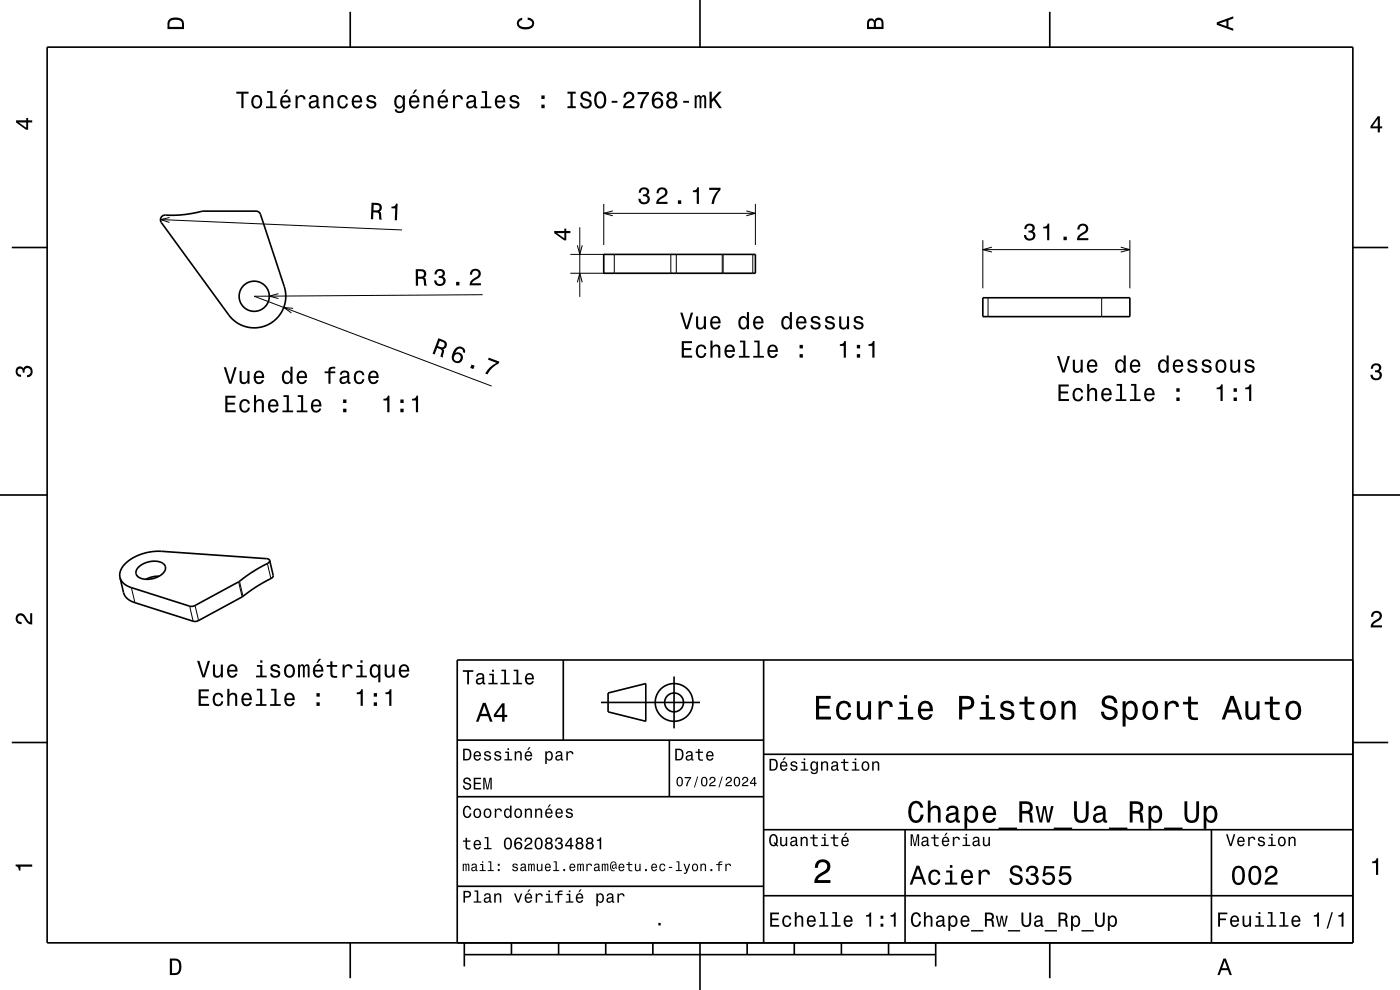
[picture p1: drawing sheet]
<svg xmlns="http://www.w3.org/2000/svg" width="297mm" height="210mm" viewBox="0 0 297 210" stroke-linecap="round" stroke-linejoin="round" font-family="sans-serif">
<g fill="none" stroke="#000" stroke-width=".21">
<path d="M34 46.6l51.3 2.2M36 46.1l-2 .5 1.9 .6M121 58h7.3M121 54h7.3M122.5 52l.5 2 .5-2M122.5 59.9l.5-1.9 .5 1.9M123 48.2v14.8M128.1 43.3v8.7M128.1 45.3h32.2M130 44.7l-1.9 .6 1.9 .5M130.3 54v4M142.3 54v4"/>
<path d="M143.5 54v4M153.2 54v4M153.4 54v4M158.3 44.7l2 .6-2 .5M159.7 54v4M160.3 43.3v8.7M208.5 51v10.2M208.5 53h31.2M210.4 52.4l-1.9 .6 1.9 .5M237.8 52.4l1.9 .6-1.9 .5M239.7 51v10.2M59.1 62.3l-2 .5 2 .5"/>
<path d="M62.2 65.4l-2-.2 1.6 1.2M102.4 62.5l-48.5 .3 50.4 19.1M209.6 63.2v4M233.7 63.2v4M56.7 119.5l.8 3.2M27.9 124.6l.7 3.2M40.2 128.6l.8 3.2M41.4 128.4l.7 3.2M50.6 123.4l.8 3.2M50.8 123.3l.8 3.2"/>
</g>
<g fill="none" stroke="#000" stroke-width=".35">
<path d="M10 10h277v190h-277zM74.3 2.5v7.5M148.5 0v10M222.7 2.5v7.5M2.5 52.5h7.5M34.4 45.8l.5-.2h2.4l2.3-.2 3.5-.6h11.2l.5 .1 .5 .6 5 15.2a6.7 6.7 0 0 1-3.3 8.1 6.7 6.7 0 0 1-8.5-2l-14.3-19.6-.2-.7zM128.1 54h32.2v4h-32.2zM287 52.5h7.5M208.5 63.2h31.2v4h-31.2zM0 105h10M57.2 118.9l-.2-.3-.4-.1-22.3-1.6a9.7 9.7 0 0 0-8.5 3.6l-.4 1.1 .1 .9M57.2 118.9a2.29 2.29 0 0 1-1.6 1.2l-2.6 1.6-2.4 1.7-9.7 5.2h-.7l-12.3-4a3.3 3.3 0 0 1-2.4-2.1"/>
<path d="M57.2 118.9l.8 3.2a2.32 2.32 0 0 1-1.6 1.2l-2.6 1.6-2.4 1.7-9.7 5.2h-.7l-12.4-4a3.3 3.3 0 0 1-2.4-2.1l-.7-3.2M287 105h10M29.4 120.3a4.5 4.5 0 0 1 5.4-.6 1.58 1.58 0 0 1-.9 2.4 4.1 4.1 0 0 1-4.9 0l-.1-.9zM33.7 122.2l-1.4 .2-1.3 .5M119.5 140v17M162 140v60M287 140h-190v60M2.5 157.5h7.5M97 157h65M127.5 149h21M129 147l8-2v8l-8-2zM142 157v12"/>
<path d="M143 143.5v11M287 157.5h7.5M97 169h65M162 176h125M162 160h125M192 176v24M257 176v24M97 188h65M162 190h125M74.3 200v7.5M98.5 202.5h100M98.5 200v5"/>
<path d="M108.5 200v2.5M118.5 200v2.5M128.5 200v2.5M138.5 200v2.5M148.5 200v10M158.5 200v2.5M168.5 200v2.5M178.5 200v2.5M188.5 200v2.5M198.5 200v5M222.7 200v7.5"/>
<circle cx="53.9" cy="62.8" r="3.2"/>
<circle cx="143" cy="149" r="2"/>
<circle cx="143" cy="149" r="4"/>
</g>
<g fill="#000">
<path d="M36 4a2.18 2.18 0 0 0-.5 2.2h3.5v-1.2a1.43 1.43 0 0 0-1.7-1.3zM36.3 4.4a2.15 2.15 0 0 1 2.2 .3l.1 1h-2.6v-1z" fill-rule="evenodd"/>
<path d="M109.9 4.2l.9-.4v.4a.7 .7 0 0 0-.7 .5 .7 .7 0 0 0 .3 .8 1.7 1.7 0 0 0 2.5-.5 .9 .9 0 0 0-1-.8v-.5a1.24 1.24 0 0 1 1.4 1.1 1.24 1.24 0 0 1-1 1.4 2.22 2.22 0 0 1-2.5-.7l-.2-.5z" fill-rule="evenodd"/>
<path d="M184.2 4.2l-.3 .7v1.3h3.5v-1.3a.98 .98 0 0 0-.7-1.1 .98 .98 0 0 0-1.2 .6 .84 .84 0 0 0-1.3-.2zM184.5 4.5a.54 .54 0 0 1 .6-.1 .54 .54 0 0 1 .3 .6v.7h-1zM185.9 4.4a.62 .62 0 0 1 .8-.1 .62 .62 0 0 1 .3 .6v.8h-1.2z" fill-rule="evenodd"/>
<path d="M258.1 4.7v.6l3.5 1.2v-.4l-1-.4v-1.4l1-.4v-.4zM258.6 5l1.6-.5v1z" fill-rule="evenodd"/>
<path d="M3.4 25.5v.5l2.1 1.5h.5v-1.5h.8v-.5h-.8v-.5h-.4v.5zM4 26h1.6v1.1z" fill-rule="evenodd"/>
<path d="M50.1 19.4v.5h1.1v3h.5v-3h1v-.5zM53.6 20.5a1.52 1.52 0 0 0 .9 2.5 1.48 1.48 0 0 0 1.1-1.4 1.48 1.48 0 0 0-1.1-1.5l-.5 .1zM53.9 20.8a.67 .67 0 0 1 .8-.2 .67 .67 0 0 1 .4 .5 1.11 1.11 0 0 1-.6 1.6 1.17 1.17 0 0 1-.6-1.9zM56.6 19.3v.4h.7v2.9h-.9v.3h2.3v-.3h-.9v-3.3zM60.7 19l-.5 .9h.3l.7-.9zM59.7 20.5a1.54 1.54 0 0 0 .8 2.5 1.06 1.06 0 0 0 1.1-.8h-.4l-.2 .3-.4 .1a.76 .76 0 0 1-.7-.9h1.8a1.17 1.17 0 0 0-.5-1.3 1.17 1.17 0 0 0-1.5 .1zM60.1 20.7a.66 .66 0 0 1 .8-.1 .66 .66 0 0 1 .3 .8h-1.3zM62.7 20.2v2.7h.4v-1.5a.66 .66 0 0 1 .4-.8 .66 .66 0 0 1 .8 .3l.1 .2h.4a.89 .89 0 0 0-.7-.9 .89 .89 0 0 0-1 .5v-.5zM65.9 20.4l-.3 .6h.4a.55 .55 0 0 1 .7-.5 .55 .55 0 0 1 .3 .8h-.2a1 1 0 0 0-1 .2 1 1 0 0 0-.3 1.1 .94 .94 0 0 0 1.7 0l.1 .3 .5 .1v-.4h-.2v-1.6a1.02 1.02 0 0 0-.7-.9 1.02 1.02 0 0 0-1 .3zM66 21.9l1.1-.3a.77 .77 0 0 1-.2 .8 .77 .77 0 0 1-.9 .1l-.1-.3zM68.6 20.2v2.7h.4v-1.5a.63 .63 0 0 1 .6-.9 .63 .63 0 0 1 .7 .8v1.6h.4v-1.7a.89 .89 0 0 0-.6-1 .89 .89 0 0 0-1.1 .5v-.5zM71.9 20.5a1.53 1.53 0 0 0 .8 2.5 1.06 1.06 0 0 0 1.1-1h-.4a.67 .67 0 0 1-.6 .7 .67 .67 0 0 1-.7-.6 1.11 1.11 0 0 1 .6-1.6 .59 .59 0 0 1 .7 .6h.4a1.09 1.09 0 0 0-.8-.9 1.09 1.09 0 0 0-1.1 .3zM74.9 20.5a1.54 1.54 0 0 0 .8 2.5 1.06 1.06 0 0 0 1.1-.8h-.4l-.3 .3-.3 .1a.76 .76 0 0 1-.7-.9h1.7a1.17 1.17 0 0 0-.4-1.3 1.17 1.17 0 0 0-1.5 .1zM75.3 20.7a.66 .66 0 0 1 .8-.1 .66 .66 0 0 1 .3 .8h-1.3zM78 20.4a.75 .75 0 0 0-.2 .8 .75 .75 0 0 0 .7 .5l.9 .4a.63 .63 0 0 1-.6 .6 .63 .63 0 0 1-.7-.6h-.4a1.07 1.07 0 0 0 1.2 .9 1.07 1.07 0 0 0 .9-1.2l-.4-.3-1.1-.3a.54 .54 0 0 1 .4-.7 .54 .54 0 0 1 .6 .5h.5a1.03 1.03 0 0 0-.7-.9 1.03 1.03 0 0 0-1.1 .3zM83.9 20.5a1.57 1.57 0 0 0 .8 2.5l.4-.1 .4-.4a.73 .73 0 0 1-.3 1 .73 .73 0 0 1-1-.3h-.5a1.1 1.1 0 0 0 1.3 .8 1.1 1.1 0 0 0 .9-1.2v-2.6h-.4v.5l-.4-.4a.89 .89 0 0 0-1.2 .2zM84.3 20.8a.63 .63 0 0 1 .7-.2 .63 .63 0 0 1 .4 .5 1.11 1.11 0 0 1-.6 1.5 1.2 1.2 0 0 1-.5-1.8zM88 19l-.5 .9h.3l.7-.9zM87.1 20.5a1.54 1.54 0 0 0 .8 2.5 1.05 1.05 0 0 0 1-.8h-.4l-.2 .3-.4 .1a.76 .76 0 0 1-.7-.9h1.8a1.16 1.16 0 0 0-.5-1.3 1.16 1.16 0 0 0-1.4 .1zM87.4 20.7a.66 .66 0 0 1 .8-.1 .66 .66 0 0 1 .3 .8h-1.3zM89.9 20.2v2.7h.4v-1.5a.63 .63 0 0 1 .5-.9 .63 .63 0 0 1 .7 .8v1.6h.5v-1.7a.89 .89 0 0 0-.7-1 .89 .89 0 0 0-1 .5v-.5zM94.1 19l-.5 .9h.3l.7-.9zM93.1 20.5a1.54 1.54 0 0 0 .8 2.5 1.06 1.06 0 0 0 1.1-.8h-.4l-.2 .3-.4 .1a.76 .76 0 0 1-.7-.9h1.8a1.16 1.16 0 0 0-.5-1.3 1.16 1.16 0 0 0-1.5 .1zM93.5 20.7a.66 .66 0 0 1 .8-.1 .66 .66 0 0 1 .3 .8h-1.3zM96.1 20.2v2.7h.4v-1.5a.66 .66 0 0 1 .4-.8 .66 .66 0 0 1 .8 .3l.1 .2h.4a.89 .89 0 0 0-.7-.9 .89 .89 0 0 0-1 .5v-.5zM99.3 20.4l-.3 .6h.4a.55 .55 0 0 1 .7-.5 .55 .55 0 0 1 .3 .8h-.2a1 1 0 0 0-1 .2 1 1 0 0 0-.3 1.1 .94 .94 0 0 0 1.7 0l.1 .3 .5 .1v-.4h-.2v-1.6a1.02 1.02 0 0 0-.7-.9 1.02 1.02 0 0 0-1 .3zM99.4 21.9l1.1-.3a.77 .77 0 0 1-.2 .8 .77 .77 0 0 1-.9 .1zM102.2 19.3v.4h.7v2.9h-.9v.3h2.2v-.3h-.9v-3.3zM105.3 20.5a1.54 1.54 0 0 0 .8 2.5 1.06 1.06 0 0 0 1.1-.8h-.5l-.2 .3-.4 .1a.76 .76 0 0 1-.7-.9h1.8a1.17 1.17 0 0 0-.5-1.3 1.17 1.17 0 0 0-1.4 .1zM105.6 20.7a.66 .66 0 0 1 .8-.1 .66 .66 0 0 1 .3 .8h-1.3zM108.4 20.4a.75 .75 0 0 0-.3 .8 .75 .75 0 0 0 .8 .5l.8 .4a.63 .63 0 0 1-.6 .6 .63 .63 0 0 1-.6-.6h-.5a1.07 1.07 0 0 0 1.2 .9 1.07 1.07 0 0 0 1-1.2l-.5-.3-1-.3a.54 .54 0 0 1 .4-.7 .54 .54 0 0 1 .6 .5h.4a1.03 1.03 0 0 0-.7-.9 1.03 1.03 0 0 0-1 .3zM114.8 22.2v.7h.7v-.7zM114.8 20.2v.8h.7v-.8zM120.4 19.4v.5h.6v2.6h-.6v.4h1.7v-.4h-.6v-2.6h.6v-.5zM123.5 19.6a.97 .97 0 0 0-.3 1.1 .97 .97 0 0 0 .9 .6 .77 .77 0 0 1 .9 1 .84 .84 0 0 1-.9 .3 .84 .84 0 0 1-.6-.8h-.5a1.21 1.21 0 0 0 1.5 1.3 1.21 1.21 0 0 0 .8-1.8l-.8-.4a.71 .71 0 0 1-.9-.6 .7 .7 0 0 1 .8-.5 .7 .7 0 0 1 .6 .7h.5a1.17 1.17 0 0 0-.8-1.1 1.17 1.17 0 0 0-1.2 .2zM126.4 19.8a2.52 2.52 0 0 0 .4 3.1 1.21 1.21 0 0 0 1.7-.9 1.93 1.93 0 0 0-.9-2.6l-.8 .1zM127 19.9l.3-.1a1.7 1.7 0 0 1 .4 2.7l-.4 .1a1.13 1.13 0 0 1-.8-1.4l.1-.6zM129.8 21.4v.4h1.2v-.4zM132.6 19.7l-.3 1h.4a.7 .7 0 0 1 .5-.8 .7 .7 0 0 1 .9 .5 .7 .7 0 0 1-.5 .8 1.8 1.8 0 0 0-1.4 1.7h2.4v-.4h-1.9a2.22 2.22 0 0 1 1.5-1.1 1.13 1.13 0 0 0 .1-1.7 1.13 1.13 0 0 0-1.7 0zM135.3 19.5v.5h1.9a5.2 5.2 0 0 0-1.5 2.9h.5a5.2 5.2 0 0 1 1.5-3v-.4zM138.8 19.7a2.39 2.39 0 0 0 .2 3.2 1.16 1.16 0 0 0 1.5-.3 1.16 1.16 0 0 0-.2-1.5 1.16 1.16 0 0 0-1.5 0 1.02 1.02 0 0 1 .8-1.3 .58 .58 0 0 1 .6 .6h.5a1.11 1.11 0 0 0-.7-.9 1.11 1.11 0 0 0-1.2 .2zM138.7 21.9a.75 .75 0 0 1 1.5 0 .75 .75 0 0 1-1.5 0zM141.7 19.7a.83 .83 0 0 0 .2 1.4 1.11 1.11 0 0 0-.4 1.5 1.11 1.11 0 0 0 1.5 .4 1.03 1.03 0 0 0 .7-.9 1.03 1.03 0 0 0-.6-1 .89 .89 0 0 0 .4-1.1 .89 .89 0 0 0-1-.6zM141.8 22a.71 .71 0 0 1 1.4 0 .71 .71 0 0 1-1.4 0zM141.9 20.4a.6 .6 0 0 1 1.2 0 .6 .6 0 0 1-1.2 0zM144.9 21.4v.4h1.3v-.4zM147.4 20.2v2.7h.4v-1.8l.2-.5 .3-.1 .1 .3v2.1h.4v-2l.4-.4 .2 .1v.4v1.9h.4v-1.8a.7 .7 0 0 0-.5-1l-.6 .4-.1-.2-.4-.2-.4 .4v-.3zM150.5 19.4v3.5h.5v-1.2l.4-.4 1.2 1.6h.5l-1.4-2 1.4-1.5h-.6l-1.5 1.7v-1.7z" fill-rule="evenodd"/>
<path d="M292.3 24.7l-1.6 2.1v.4h1.6v.9h.4v-.9h.5v-.4h-.5v-2.1zM292.3 25.2v1.6h-1.1z" fill-rule="evenodd"/>
<path d="M78.8 43l-.1 3.5h.4l.1-1.5a.84 .84 0 0 1 1.2 .6l.1 1h.5l-.2-1.5-.3-.2a.97 .97 0 0 0 .5-1.2 .97 .97 0 0 0-1-.7zM79.3 43.4a1.08 1.08 0 0 1 1.2 .4 .61 .61 0 0 1-.1 .7 .61 .61 0 0 1-.6 .1h-.6z" fill-rule="evenodd"/>
<path d="M83.1 43.8a.77 .77 0 0 0 .9-.6h.4l-.2 3.5h-.5l.2-2.5h-.9z" fill-rule="evenodd"/>
<path d="M92.5 57.4l-.3 .8h.4a.62 .62 0 0 1 .4-.8 .62 .62 0 0 1 .7 .3 .62 .62 0 0 1-.2 .8l-.4 .1v.4a.72 .72 0 0 1 .9 .4 .72 .72 0 0 1-.5 .9 .72 .72 0 0 1-.9-.5v-.3h-.5a1.18 1.18 0 0 0 1.5 1.2 1.18 1.18 0 0 0 .6-1.9l-.2-.1a.9 .9 0 0 0 .3-1.1 .9 .9 0 0 0-1-.6zM96.8 59.8v.8l.7-.1v-.7zM100 57.3l-.3 1h.4a.71 .71 0 0 1 .6-.9 .71 .71 0 0 1 .8 .5 .71 .71 0 0 1-.5 .9 1.8 1.8 0 0 0-1.4 1.7h2.4v-.4h-1.9a2.2 2.2 0 0 1 1.5-1.2 1.13 1.13 0 0 0 .1-1.7 1.13 1.13 0 0 0-1.7 .1z" fill-rule="evenodd"/>
<path d="M117.6 49v.5l2.1 1.5h.4v-1.6h.9v-.4h-.9v-.5h-.4v.5zM118.2 49.4h1.5v1.2z" fill-rule="evenodd"/>
<path d="M135.8 40l-.3 .9h.5a.62 .62 0 0 1 .3-.8 .62 .62 0 0 1 .8 .3 .62 .62 0 0 1-.2 .8h-.5v.4a.72 .72 0 0 1 .9 .5 .72 .72 0 0 1-.5 .9 .72 .72 0 0 1-.9-.5v-.3h-.5a1.18 1.18 0 0 0 1.5 1.1 1.18 1.18 0 0 0 .6-1.8l-.2-.1a.9 .9 0 0 0 .4-1.1 .9 .9 0 0 0-1.1-.6zM139.6 40.1l-.3 .9h.4a.7 .7 0 0 1 .6-.8 .7 .7 0 0 1 .8 .5 .7 .7 0 0 1-.5 .8 1.8 1.8 0 0 0-1.4 1.8h2.4v-.5h-1.9a2.23 2.23 0 0 1 1.5-1.1 1.13 1.13 0 0 0 .1-1.7 1.13 1.13 0 0 0-1.7 .1zM143.8 42.5v.8h.7v-.8zM147 40.4v.4h.8v2.5h.5v-3.6h-.4a.77 .77 0 0 1-.9 .7zM150.5 39.8v.5h1.9a5.2 5.2 0 0 0-1.5 3h.5a5.3 5.3 0 0 1 1.5-3.1v-.4z" fill-rule="evenodd"/>
<path d="M217.6 47.7l-.3 .9h.5a.62 .62 0 0 1 .3-.8 .62 .62 0 0 1 .8 .3 .62 .62 0 0 1-.2 .8h-.5v.4a.72 .72 0 0 1 .9 .5 .72 .72 0 0 1-.5 .9 .72 .72 0 0 1-.9-.5v-.3h-.5a1.18 1.18 0 0 0 1.5 1.1 1.18 1.18 0 0 0 .6-1.8l-.2-.1a.97 .97 0 0 0 .2-1.4 .97 .97 0 0 0-1.3-.2zM221.3 48.1v.4h.8v2.5h.5v-3.6h-.3a.77 .77 0 0 1-1 .7zM225.6 50.2v.8h.7v-.8zM228.9 47.7l-.3 1h.4a.7 .7 0 0 1 .5-.8 .7 .7 0 0 1 .9 .5 .7 .7 0 0 1-.5 .8 1.8 1.8 0 0 0-1.4 1.8h2.4v-.5h-1.9a2.2 2.2 0 0 1 1.5-1.1 1.13 1.13 0 0 0 0-1.7 1.13 1.13 0 0 0-1.6 0z" fill-rule="evenodd"/>
<path d="M47.5 77.9l1.1 3.5h.5l1.1-3.5h-.5l-.8 3-1-3zM50.8 78.7v1.8a.89 .89 0 0 0 .6 1 .89 .89 0 0 0 1.1-.5v.4h.4v-2.7h-.4v1.6a.65 .65 0 0 1-.4 .7 .65 .65 0 0 1-.8-.3v-2zM54.1 79a1.54 1.54 0 0 0 .8 2.5 1.07 1.07 0 0 0 1.1-.9h-.4l-.3 .4-.3 .1a.76 .76 0 0 1-.7-.9h1.7a1.16 1.16 0 0 0-.4-1.4 1.16 1.16 0 0 0-1.5 .2zM54.5 79.2a.66 .66 0 0 1 .8-.1 .66 .66 0 0 1 .3 .7h-1.3zM60.1 79a1.57 1.57 0 0 0 .7 2.5l.5-.1 .3-.4v.4h.5v-3.6h-.5v1.3a.89 .89 0 0 0-1.5-.1zM60.4 79.3a.62 .62 0 0 1 .7-.3 .62 .62 0 0 1 .5 .6 1.12 1.12 0 0 1-.7 1.5 1.19 1.19 0 0 1-.5-1.8zM63.2 79a1.55 1.55 0 0 0 .8 2.5 1.07 1.07 0 0 0 1.1-.9h-.4l-.3 .4-.3 .1a.76 .76 0 0 1-.7-.9h1.8a1.17 1.17 0 0 0-.5-1.4 1.17 1.17 0 0 0-1.5 .2zM63.6 79.2a.66 .66 0 0 1 .8-.1 .66 .66 0 0 1 .3 .7h-1.3zM68.9 78.8v.4h.8v2.2h.4v-2.2h1v-.4h-1l.1-.4 .3-.2h.6v-.4a1.04 1.04 0 0 0-1.4 .7v.3zM72.4 78.8l-.3 .7h.4a.55 .55 0 0 1 .7-.5 .55 .55 0 0 1 .4 .7l-.2 .1a1 1 0 0 0-1.1 .2 1 1 0 0 0-.2 1 .94 .94 0 0 0 1.6 0l.1 .4h.6v-.3l-.3-.1v-1.6a1.02 1.02 0 0 0-.7-.8 1.02 1.02 0 0 0-1 .2zM72.6 80.3l1.1-.3a.77 .77 0 0 1-.2 .9 .77 .77 0 0 1-.9 .1zM75.4 79a1.53 1.53 0 0 0 .8 2.5 1.07 1.07 0 0 0 1.1-1.1h-.4a.67 .67 0 0 1-.7 .7 .67 .67 0 0 1-.7-.6 1.11 1.11 0 0 1 .7-1.5 .59 .59 0 0 1 .7 .6h.4a1.09 1.09 0 0 0-.8-1 1.09 1.09 0 0 0-1.1 .4zM78.4 79a1.55 1.55 0 0 0 .8 2.5 1.07 1.07 0 0 0 1.1-.9h-.5l-.2 .4-.3 .1a.76 .76 0 0 1-.7-.9h1.7a1.17 1.17 0 0 0-.5-1.4 1.17 1.17 0 0 0-1.4 .2zM78.7 79.2a.66 .66 0 0 1 .8-.1 .66 .66 0 0 1 .4 .7h-1.3z" fill-rule="evenodd"/>
<path d="M88.2 57.1v3.5h.5v-1.5a1.07 1.07 0 0 1 1.2 .3l.1 1.2h.6l-.3-1.5-.3-.2a.97 .97 0 0 0 .4-1.1 .97 .97 0 0 0-1-.7zM88.7 57.5a1.09 1.09 0 0 1 1.2 .3 .6 .6 0 0 1-.1 .7 .6 .6 0 0 1-.6 .2h-.5z" fill-rule="evenodd"/>
<path d="M93 71.7l-1.2 3.3 .4 .2 .5-1.4a.84 .84 0 0 1 1 .9l-.2 1 .5 .1 .2-1.4-.2-.4a.97 .97 0 0 0 .8-.9 .97 .97 0 0 0-.7-.9zM93.3 72.3a1.09 1.09 0 0 1 1 .7 .6 .6 0 0 1-.3 .6 .6 .6 0 0 1-.6 0l-.5-.2z" fill-rule="evenodd"/>
<path d="M96.6 73.9l-.2 .3a1.75 1.75 0 0 0 .2 2.8 1.15 1.15 0 0 0 1.6-1.1 1.15 1.15 0 0 0-1.6-1 1.02 1.02 0 0 1 1.2-.9 .58 .58 0 0 1 .4 .7l.4 .2a1.15 1.15 0 0 0-.6-1.3 1.15 1.15 0 0 0-1.4 .3zM96.2 75.9a.75 .75 0 0 1 1.5 0 .75 .75 0 0 1-1.5 0zM100 77.3l-.2 .7 .6 .3 .3-.7zM103.7 75.9l-.2 .4 1.8 .7a5.2 5.2 0 0 0-2.4 2.2l.5 .2a5.2 5.2 0 0 1 2.4-2.3l.1-.4z" fill-rule="evenodd"/>
<path d="M144.6 72.4v3.5h2.2v-.5h-1.7v-1.1h1.6v-.5h-1.6v-1h1.7v-.4zM147.9 73.4a1.53 1.53 0 0 0 .8 2.6 1.07 1.07 0 0 0 1.1-1.1h-.4a.67 .67 0 0 1-.6 .7 .67 .67 0 0 1-.7-.6 1.11 1.11 0 0 1 .7-1.5 .6 .6 0 0 1 .6 .6h.4a1.09 1.09 0 0 0-.7-1 1.09 1.09 0 0 0-1.2 .3zM150.7 72.2v3.7h.5v-1.6a.63 .63 0 0 1 .5-.8 .63 .63 0 0 1 .7 .7v1.7h.4v-1.8a.88 .88 0 0 0-.6-1 .88 .88 0 0 0-1 .5v-1.4zM154 73.4a1.54 1.54 0 0 0 .8 2.6 1.06 1.06 0 0 0 1.1-.9h-.5l-.2 .3-.4 .2a.76 .76 0 0 1-.7-1h1.8a1.16 1.16 0 0 0-.5-1.3 1.16 1.16 0 0 0-1.4 .1zM154.3 73.7a.66 .66 0 0 1 .8-.2 .66 .66 0 0 1 .4 .8h-1.4zM157 72.2v.4h.7v2.9h-.9v.4h2.2v-.4h-.9v-3.3zM160 72.2v.4h.7v2.9h-.9v.4h2.3v-.4h-1v-3.3zM163.1 73.4a1.54 1.54 0 0 0 .8 2.6 1.05 1.05 0 0 0 1.1-.9h-.5l-.2 .3-.4 .2a.76 .76 0 0 1-.7-1h1.8a1.16 1.16 0 0 0-.5-1.3 1.16 1.16 0 0 0-1.4 .1zM163.4 73.7a.66 .66 0 0 1 .8-.2 .66 .66 0 0 1 .4 .8h-1.4zM169.6 75.1v.8h.7v-.8zM169.6 73.2v.7h.7v-.7z" fill-rule="evenodd"/>
<path d="M144.3 66.3l1.1 3.5h.5l1.1-3.5h-.4l-.9 3-.9-3zM147.7 67.1v1.8a.89 .89 0 0 0 .6 1 .89 .89 0 0 0 1-.5v.4h.5v-2.7h-.5v1.6a.65 .65 0 0 1-.4 .7 .65 .65 0 0 1-.8-.3v-2zM150.9 67.4a1.55 1.55 0 0 0 .8 2.5 1.07 1.07 0 0 0 1.1-.9h-.4l-.2 .4-.4 .1a.76 .76 0 0 1-.7-.9h1.8a1.17 1.17 0 0 0-.5-1.4 1.17 1.17 0 0 0-1.5 .2zM151.3 67.6a.66 .66 0 0 1 .8-.1 .66 .66 0 0 1 .3 .7h-1.3zM156.9 67.4a1.58 1.58 0 0 0 .8 2.5l.4-.1 .3-.4v.4h.5v-3.6h-.4v1.3a.89 .89 0 0 0-1.6-.1zM157.3 67.7a.62 .62 0 0 1 .6-.3 .62 .62 0 0 1 .5 .6 1.12 1.12 0 0 1-.7 1.5 1.19 1.19 0 0 1-.4-1.8zM160.1 67.4a1.54 1.54 0 0 0 .7 2.5 1.07 1.07 0 0 0 1.1-.9h-.4l-.2 .4-.4 .1a.76 .76 0 0 1-.7-.9h1.8a1.17 1.17 0 0 0-.5-1.4 1.17 1.17 0 0 0-1.4 .2zM160.4 67.6a.66 .66 0 0 1 .8-.1 .66 .66 0 0 1 .3 .7h-1.3zM166 67.4a1.58 1.58 0 0 0 .8 2.5l.4-.1 .4-.4v.4h.4v-3.6h-.4v1.3a.9 .9 0 0 0-1.6-.1zM166.4 67.7a.62 .62 0 0 1 .7-.3 .62 .62 0 0 1 .4 .6 1.12 1.12 0 0 1-.6 1.5 1.19 1.19 0 0 1-.5-1.8zM169.2 67.4a1.54 1.54 0 0 0 .8 2.5 1.07 1.07 0 0 0 1-.9h-.4l-.2 .4-.4 .1a.76 .76 0 0 1-.7-.9h1.8a1.16 1.16 0 0 0-.5-1.4 1.16 1.16 0 0 0-1.4 .2zM169.5 67.6a.66 .66 0 0 1 .8-.1 .66 .66 0 0 1 .3 .7h-1.3zM172.3 67.2a.75 .75 0 0 0-.3 .9 .75 .75 0 0 0 .8 .5l.8 .3a.63 .63 0 0 1-.6 .7 .63 .63 0 0 1-.6-.6h-.5a1.07 1.07 0 0 0 1.2 .9 1.07 1.07 0 0 0 .9-1.2l-.4-.4-1.1-.3a.54 .54 0 0 1 .5-.7 .54 .54 0 0 1 .6 .5h.4a1.03 1.03 0 0 0-.7-.8 1.03 1.03 0 0 0-1 .2zM175.3 67.2a.75 .75 0 0 0-.2 .9 .75 .75 0 0 0 .7 .5l.9 .3a.63 .63 0 0 1-.6 .7 .63 .63 0 0 1-.7-.6h-.4a1.07 1.07 0 0 0 1.2 .9 1.07 1.07 0 0 0 .9-1.2l-.4-.4-1.1-.3a.54 .54 0 0 1 .4-.7 .54 .54 0 0 1 .6 .5h.5a1.03 1.03 0 0 0-.7-.8 1.03 1.03 0 0 0-1.1 .2zM178 67.1v1.8a.89 .89 0 0 0 .6 1 .89 .89 0 0 0 1.1-.5v.4h.4v-2.7h-.4v1.6a.65 .65 0 0 1-.4 .7 .65 .65 0 0 1-.8-.3v-2zM181.4 67.2a.75 .75 0 0 0-.3 .9 .75 .75 0 0 0 .8 .5l.8 .3a.63 .63 0 0 1-.6 .7 .63 .63 0 0 1-.6-.6h-.5a1.07 1.07 0 0 0 1.2 .9 1.07 1.07 0 0 0 1-1.2l-.5-.4-1-.3a.54 .54 0 0 1 .4-.7 .54 .54 0 0 1 .6 .5h.4a1.03 1.03 0 0 0-.7-.8 1.03 1.03 0 0 0-1 .2z" fill-rule="evenodd"/>
<path d="M178.2 73v.4h.8v2.5h.4v-3.6h-.3a.77 .77 0 0 1-.9 .7zM181.8 75.1v.8h.7v-.8zM181.8 73.2v.7h.7v-.7zM184.2 73v.4h.9v2.5h.4v-3.6h-.3a.77 .77 0 0 1-1 .7z" fill-rule="evenodd"/>
<path d="M224.2 75.5l1.2 3.5h.5l1.1-3.5h-.5l-.9 3-.9-3zM227.6 76.3v1.8a.89 .89 0 0 0 .6 1 .89 .89 0 0 0 1.1-.5v.4h.4v-2.7h-.5v1.6a.65 .65 0 0 1-.3 .7 .65 .65 0 0 1-.8-.3l-.1-2zM230.9 76.6a1.54 1.54 0 0 0 .8 2.5 1.06 1.06 0 0 0 1.1-.9h-.5l-.2 .4-.4 .1a.76 .76 0 0 1-.7-.9h1.8a1.16 1.16 0 0 0-.5-1.4 1.16 1.16 0 0 0-1.4 .2zM231.2 76.8a.66 .66 0 0 1 .8-.1 .66 .66 0 0 1 .3 .7h-1.3zM236.8 76.6a1.57 1.57 0 0 0 .8 2.5l.5-.1 .3-.4v.4h.4v-3.6h-.4v1.3a.89 .89 0 0 0-1.6-.1zM237.2 76.9a.62 .62 0 0 1 .7-.3 .62 .62 0 0 1 .4 .6 1.12 1.12 0 0 1-.6 1.5 1.19 1.19 0 0 1-.5-1.8zM240 76.6a1.54 1.54 0 0 0 .8 2.5 1.06 1.06 0 0 0 1.1-.9h-.5l-.2 .4-.4 .1a.76 .76 0 0 1-.7-.9h1.8a1.16 1.16 0 0 0-.5-1.4 1.16 1.16 0 0 0-1.4 .2zM240.3 76.8a.66 .66 0 0 1 .8-.1 .66 .66 0 0 1 .4 .7h-1.4zM245.9 76.6a1.57 1.57 0 0 0 .8 2.5l.5-.1 .3-.4v.4h.4v-3.6h-.4v1.3a.89 .89 0 0 0-1.6-.1zM246.3 76.9a.62 .62 0 0 1 .7-.3 .62 .62 0 0 1 .4 .6 1.12 1.12 0 0 1-.6 1.5 1.19 1.19 0 0 1-.5-1.8zM249.1 76.6a1.54 1.54 0 0 0 .8 2.5 1.06 1.06 0 0 0 1.1-.9h-.5l-.2 .4-.4 .1a.76 .76 0 0 1-.7-.9h1.8a1.16 1.16 0 0 0-.5-1.4 1.16 1.16 0 0 0-1.4 .2zM249.4 76.8a.66 .66 0 0 1 .8-.1 .66 .66 0 0 1 .4 .7h-1.4zM252.2 76.4a.76 .76 0 0 0-.2 .9 .76 .76 0 0 0 .7 .5l.9 .3a.63 .63 0 0 1-.6 .7 .63 .63 0 0 1-.7-.6h-.4a1.07 1.07 0 0 0 1.2 .9 1.07 1.07 0 0 0 .9-1.2l-.4-.4-1.1-.3a.53 .53 0 0 1 .4-.7 .53 .53 0 0 1 .6 .5h.5a1.03 1.03 0 0 0-.7-.8 1.03 1.03 0 0 0-1.1 .2zM255.2 76.4a.76 .76 0 0 0-.2 .9 .76 .76 0 0 0 .7 .5l.9 .3a.63 .63 0 0 1-.6 .7 .63 .63 0 0 1-.7-.6h-.4a1.07 1.07 0 0 0 1.2 .9 1.07 1.07 0 0 0 .9-1.2l-.4-.4-1.1-.3a.54 .54 0 0 1 .4-.7 .54 .54 0 0 1 .7 .5h.4a1.03 1.03 0 0 0-.7-.8 1.03 1.03 0 0 0-1.1 .2zM258.1 76.6a1.53 1.53 0 0 0 .9 2.5 1.48 1.48 0 0 0 1.2-1.4 1.48 1.48 0 0 0-1.2-1.5l-.5 .1zM258.5 76.9a.67 .67 0 0 1 .7-.3 .67 .67 0 0 1 .5 .6 1.11 1.11 0 0 1-.7 1.5 1.17 1.17 0 0 1-.5-1.8zM261 76.3v1.8a.89 .89 0 0 0 .6 1 .89 .89 0 0 0 1.1-.5v.4h.4v-2.7h-.5v1.6a.65 .65 0 0 1-.3 .7 .65 .65 0 0 1-.8-.3l-.1-2zM264.3 76.4a.76 .76 0 0 0-.2 .9 .76 .76 0 0 0 .7 .5l.9 .3a.63 .63 0 0 1-.6 .7 .63 .63 0 0 1-.7-.6h-.4a1.07 1.07 0 0 0 1.2 .9 1.07 1.07 0 0 0 .9-1.2l-.4-.4-1.1-.3a.54 .54 0 0 1 .4-.7 .54 .54 0 0 1 .7 .5h.4a1.03 1.03 0 0 0-.7-.8 1.03 1.03 0 0 0-1.1 .2z" fill-rule="evenodd"/>
<path d="M291.1 77.4a1.08 1.08 0 0 1 1.4-.2 1.08 1.08 0 0 1 .4 1.2l-.3 .3a1.06 1.06 0 0 1 .5 1.3 1.06 1.06 0 0 1-1.2 .7 1.1 1.1 0 0 1-1.2-1.2h.5a.71 .71 0 0 0 1 .8 .71 .71 0 0 0 .1-1.3h-.6v-.4a.61 .61 0 0 0 .8-.3 .61 .61 0 0 0-.2-.8 .61 .61 0 0 0-.9 .2l-.1 .5h-.5z" fill-rule="evenodd"/>
<path d="M3.6 78a.86 .86 0 0 1 1.4 .2 1.06 1.06 0 0 1 1.2-.6 1.06 1.06 0 0 1 .7 1.2 1.1 1.1 0 0 1-1.2 1.2v-.4a.71 .71 0 0 0 .8-1 .71 .71 0 0 0-1.3-.1v.6h-.4a.61 .61 0 0 0-.3-.8 .61 .61 0 0 0-.8 .2 .61 .61 0 0 0 .2 .8l.6 .2v.4a1.15 1.15 0 0 1-1.2-.6 1.15 1.15 0 0 1 .3-1.3z" fill-rule="evenodd"/>
<path d="M47.8 83.9v3.5h2.2v-.4h-1.7v-1.2h1.5v-.4h-1.5v-1h1.7v-.5zM51.1 85a1.53 1.53 0 0 0 .8 2.5 1.06 1.06 0 0 0 1.1-1h-.4a.67 .67 0 0 1-.6 .7 .67 .67 0 0 1-.7-.6 1.11 1.11 0 0 1 .6-1.6 .59 .59 0 0 1 .7 .6h.4a1.09 1.09 0 0 0-.8-.9 1.09 1.09 0 0 0-1.1 .3zM53.9 83.8v3.6h.4v-1.5a.63 .63 0 0 1 .5-.9 .63 .63 0 0 1 .7 .8v1.6h.5v-1.7a.88 .88 0 0 0-.6-1 .88 .88 0 0 0-1.1 .4v-1.3zM57.1 85a1.54 1.54 0 0 0 .8 2.5 1.07 1.07 0 0 0 1.1-.8h-.4l-.2 .3-.4 .1a.76 .76 0 0 1-.7-.9h1.8a1.17 1.17 0 0 0-.5-1.3 1.17 1.17 0 0 0-1.5 .1zM57.5 85.2a.66 .66 0 0 1 .8-.1 .66 .66 0 0 1 .3 .7h-1.3zM60.1 83.8v.4h.7v2.9h-.9v.3h2.3v-.3h-.9v-3.3zM63.2 83.8v.4h.7v2.9h-.9v.3h2.2v-.3h-.9v-3.3zM66.3 85a1.54 1.54 0 0 0 .8 2.5 1.07 1.07 0 0 0 1-.8h-.4l-.2 .3-.4 .1a.76 .76 0 0 1-.7-.9h1.8a1.16 1.16 0 0 0-.5-1.3 1.16 1.16 0 0 0-1.4 .1zM66.6 85.2a.66 .66 0 0 1 .8-.1 .66 .66 0 0 1 .3 .7h-1.3zM72.8 86.7v.7h.7v-.7zM72.8 84.7v.8h.7v-.8z" fill-rule="evenodd"/>
<path d="M81.3 84.6v.4h.9v2.4h.4v-3.5h-.3a.77 .77 0 0 1-1 .7zM84.9 86.7v.7h.7v-.7zM84.9 84.7v.8h.7v-.8zM87.4 84.6v.4h.8v2.4h.5v-3.5h-.4a.78 .78 0 0 1-.9 .7z" fill-rule="evenodd"/>
<path d="M224.6 81.6v3.5h2.2v-.5h-1.8v-1.1h1.6v-.5h-1.6v-1h1.7v-.4zM227.8 82.6a1.52 1.52 0 0 0 .9 2.6 1.05 1.05 0 0 0 1.1-1.1h-.4a.67 .67 0 0 1-.7 .7 .67 .67 0 0 1-.7-.6 1.11 1.11 0 0 1 .7-1.6 .6 .6 0 0 1 .6 .7h.5a1.09 1.09 0 0 0-.8-1 1.09 1.09 0 0 0-1.2 .3zM230.6 81.4v3.7h.5v-1.6a.63 .63 0 0 1 .4-.8 .63 .63 0 0 1 .8 .4v2h.4v-1.8a.88 .88 0 0 0-.6-1 .88 .88 0 0 0-1 .5v-1.4zM233.9 82.6a1.54 1.54 0 0 0 .8 2.6 1.06 1.06 0 0 0 1.1-.9h-.4l-.3 .3-.3 .2a.76 .76 0 0 1-.7-1h1.7a1.17 1.17 0 0 0-.4-1.3 1.17 1.17 0 0 0-1.5 .1zM234.3 82.9a.66 .66 0 0 1 .8-.2 .66 .66 0 0 1 .3 .8h-1.3zM236.9 81.4v.4h.7v2.9h-.9v.4h2.2v-.4h-.9v-3.3zM239.9 81.4v.4h.7v2.9h-.9v.4h2.3v-.4h-.9v-3.3zM243 82.6a1.54 1.54 0 0 0 .8 2.6 1.06 1.06 0 0 0 1.1-.9h-.4l-.3 .3-.3 .2a.76 .76 0 0 1-.7-1h1.8a1.17 1.17 0 0 0-.5-1.3 1.17 1.17 0 0 0-1.5 .1zM243.4 82.9a.66 .66 0 0 1 .8-.2 .66 .66 0 0 1 .3 .8h-1.3zM249.6 84.3v.8h.6v-.8zM249.6 82.4v.7h.6v-.7z" fill-rule="evenodd"/>
<path d="M258.1 82.2v.4h.8v2.5h.5v-3.6h-.4a.77 .77 0 0 1-.9 .7zM261.7 84.3v.8h.7v-.8zM261.7 82.4v.7h.7v-.7zM264.2 82.2v.4h.8v2.5h.5v-3.6h-.4a.78 .78 0 0 1-.9 .7z" fill-rule="evenodd"/>
<path d="M3.6 130.4a1.22 1.22 0 0 1 2 .7l.4 .6 .4 .3v-1.9h.4v2.4a1.8 1.8 0 0 1-1.7-1.4 .71 .71 0 0 0-.9-.5 .71 .71 0 0 0-.5 .8 .71 .71 0 0 0 .9 .5v.5a1.18 1.18 0 0 1-1.2-.7 1.18 1.18 0 0 1 .2-1.3z" fill-rule="evenodd"/>
<path d="M291.2 129.9a1.18 1.18 0 0 1 1.9 .3 1.18 1.18 0 0 1-1 1.7l-.5 .3-.3 .5h1.9v.4h-2.4a1.8 1.8 0 0 1 1.4-1.8 .71 .71 0 0 0 .5-.8 .71 .71 0 0 0-.9-.5 .71 .71 0 0 0-.5 .8h-.4z" fill-rule="evenodd"/>
<path d="M42.1 146.2v3.5h2.3v-.4h-1.8v-1.2h1.6v-.4h-1.6v-1h1.7v-.5zM45.4 147.3a1.53 1.53 0 0 0 .9 2.5 1.05 1.05 0 0 0 1.1-1h-.5a.67 .67 0 0 1-.6 .6 .67 .67 0 0 1-.7-.6 1.12 1.12 0 0 1 .7-1.5 .6 .6 0 0 1 .6 .6h.5a1.09 1.09 0 0 0-.8-.9 1.09 1.09 0 0 0-1.2 .3zM48.2 146.1v3.6h.5v-1.5a.63 .63 0 0 1 .4-.8 .63 .63 0 0 1 .8 .3v2h.4v-1.7a.88 .88 0 0 0-.6-1 .88 .88 0 0 0-1 .4v-1.3zM51.5 147.3a1.54 1.54 0 0 0 .8 2.5 1.05 1.05 0 0 0 1.1-.8h-.5l-.2 .3-.4 .1a.75 .75 0 0 1-.6-.9h1.7a1.16 1.16 0 0 0-.5-1.4 1.16 1.16 0 0 0-1.4 .2zM51.8 147.5a.66 .66 0 0 1 .8-.1 .66 .66 0 0 1 .4 .7h-1.3zM54.5 146.1v.4h.7v2.9h-.9v.3h2.2v-.3h-.9v-3.3zM57.5 146.1v.4h.7v2.9h-.9v.3h2.3v-.3h-.9v-3.3zM60.6 147.3a1.54 1.54 0 0 0 .8 2.5 1.06 1.06 0 0 0 1.1-.8h-.4l-.3 .3-.3 .1a.75 .75 0 0 1-.7-.9h1.7a1.17 1.17 0 0 0-.5-1.4 1.17 1.17 0 0 0-1.4 .2zM60.9 147.5a.66 .66 0 0 1 .8-.1 .66 .66 0 0 1 .4 .7h-1.3zM67.1 149v.7h.7v-.7zM67.1 147v.8h.7v-.8z" fill-rule="evenodd"/>
<path d="M41.8 140.2l1.1 3.5h.5l1.2-3.5h-.5l-.9 3-.9-3zM45.2 141v1.8a.89 .89 0 0 0 .6 .9 .89 .89 0 0 0 1.1-.4v.4h.4v-2.7h-.5v1.5a.65 .65 0 0 1-.4 .8 .65 .65 0 0 1-.8-.3v-2zM48.5 141.3a1.54 1.54 0 0 0 .8 2.5 1.06 1.06 0 0 0 1-.9h-.4l-.2 .4-.4 .1a.76 .76 0 0 1-.7-.9h1.8a1.17 1.17 0 0 0-.5-1.4 1.17 1.17 0 0 0-1.4 .2zM48.8 141.5a.66 .66 0 0 1 .8-.1 .66 .66 0 0 1 .3 .7h-1.3zM54.5 141.1v.3h.7v1.9h-.9v.4h2.3v-.4h-.9v-2.2zM55.2 140.1v.5h.5v-.5zM57.6 141.1a.75 .75 0 0 0-.2 .9 .75 .75 0 0 0 .7 .4l.9 .4a.63 .63 0 0 1-.6 .6 .63 .63 0 0 1-.7-.6h-.4a1.07 1.07 0 0 0 1.2 1 1.07 1.07 0 0 0 .9-1.2l-.4-.4-1.1-.3a.53 .53 0 0 1 .4-.7 .53 .53 0 0 1 .7 .5h.4a1.03 1.03 0 0 0-.7-.9 1.03 1.03 0 0 0-1.1 .3zM60.6 141.3a1.53 1.53 0 0 0 .8 2.5 1.48 1.48 0 0 0 1.2-1.5 1.48 1.48 0 0 0-1.2-1.4l-.5 .1zM60.9 141.5a.67 .67 0 0 1 .7-.2 .67 .67 0 0 1 .5 .6 1.11 1.11 0 0 1-.7 1.5 1.17 1.17 0 0 1-.5-1.9zM63.2 141v2.7h.4l.1-2.1 .2-.3h.2l.1 .3 .1 2.1h.3l.1-2.1 .3-.4 .2 .2 .1 .4v1.9h.4v-1.9a.69 .69 0 0 0-.5-.9l-.6 .4-.2-.3-.3-.1-.5 .4v-.3zM67.6 139.8l-.5 .8h.3l.7-.8zM66.7 141.3a1.54 1.54 0 0 0 .8 2.5 1.05 1.05 0 0 0 1.1-.9h-.5l-.2 .4-.4 .1a.75 .75 0 0 1-.7-.9h1.8a1.16 1.16 0 0 0-.5-1.4 1.16 1.16 0 0 0-1.4 .2zM67 141.5a.66 .66 0 0 1 .8-.1 .66 .66 0 0 1 .3 .7h-1.3zM70.1 140.3v.8h-.8v.3h.8v1.8a1.04 1.04 0 0 0 1.4 .6v-.4a.68 .68 0 0 1-1-.4v-1.6h1v-.3h-1v-.8zM72.7 141v2.7h.4v-1.6a.66 .66 0 0 1 .4-.7 .66 .66 0 0 1 .8 .2l.1 .2h.4a.89 .89 0 0 0-.7-.9 .89 .89 0 0 0-1 .5v-.4zM75.8 141.1v.3h.7v1.9h-.9v.4h2.2v-.4h-.9v-2.2zM76.5 140.1v.5h.4v-.5zM78.7 141.3a1.57 1.57 0 0 0 .8 2.5l.4-.1 .3-.4v1.4h.5v-3.7h-.5v.4l-.1-.2a.87 .87 0 0 0-1.4 .1zM79.1 141.6a.62 .62 0 0 1 .6-.3 .62 .62 0 0 1 .5 .6 1.11 1.11 0 0 1-.7 1.5 1.19 1.19 0 0 1-.4-1.8zM81.6 141v1.8a.89 .89 0 0 0 .6 .9 .89 .89 0 0 0 1.1-.4v.4h.4v-2.7h-.4v1.5a.65 .65 0 0 1-.4 .8 .65 .65 0 0 1-.8-.3l-.1-2zM84.9 141.3a1.54 1.54 0 0 0 .8 2.5 1.06 1.06 0 0 0 1.1-.9h-.5l-.2 .4-.4 .1a.75 .75 0 0 1-.7-.9h1.8a1.17 1.17 0 0 0-.5-1.4 1.17 1.17 0 0 0-1.4 .2zM85.2 141.5a.66 .66 0 0 1 .8-.1 .66 .66 0 0 1 .4 .7h-1.4z" fill-rule="evenodd"/>
<path d="M75.7 146.9v.3h.8v2.5h.5v-3.5h-.4a.77 .77 0 0 1-.9 .7zM79.3 149v.7h.7v-.7zM79.3 147v.8h.7v-.8zM81.8 146.9v.3h.8v2.5h.4v-3.5h-.3a.77 .77 0 0 1-.9 .7z" fill-rule="evenodd"/>
<path d="M98.2 158.8v2.5h.9a1.37 1.37 0 0 0 .7-2.2 1.56 1.56 0 0 0-1.6-.3zM98.6 159.1a.98 .98 0 0 1 1.1 .7 .98 .98 0 0 1-.6 1.2h-.5zM100.7 159.6a1.04 1.04 0 0 0-.2 1.2 1.04 1.04 0 0 0 1 .5l.5-.5h-.3l-.4 .3a.54 .54 0 0 1-.5-.7h1.3a.83 .83 0 0 0-.4-.9 .83 .83 0 0 0-1 .1zM100.9 159.7l.2-.1a.47 .47 0 0 1 .5 .1 .47 .47 0 0 1 .1 .5h-.9zM102.9 159.5l-.2 .1a.69 .69 0 0 0 .9 .9l.2 .1a.43 .43 0 0 1-.4 .5 .43 .43 0 0 1-.4-.4h-.3a.74 .74 0 0 0 .9 .7 .74 .74 0 0 0 .5-1l-1-.4a.38 .38 0 0 1 .3-.5 .38 .38 0 0 1 .4 .4h.3a.78 .78 0 0 0-1.2-.4zM105.1 159.5l-.2 .1a.69 .69 0 0 0 .9 .9l.2 .1a.43 .43 0 0 1-.4 .5 .43 .43 0 0 1-.5-.4h-.3a.74 .74 0 0 0 .9 .7 .74 .74 0 0 0 .5-1l-.9-.4a.38 .38 0 0 1 .3-.5 .38 .38 0 0 1 .4 .4h.3a.77 .77 0 0 0-1.2-.4zM107.2 159.4v.3h.5v1.3h-.7v.3h1.6v-.3h-.6v-1.6zM107.7 158.7v.4h.3v-.4zM109.2 159.4v1.9h.3v-1.1a.45 .45 0 0 1 .4-.6 .45 .45 0 0 1 .5 .5v1.2h.3v-1.3a.63 .63 0 0 0-.5-.7 .63 .63 0 0 0-.7 .4v-.3zM112.2 158.5l-.4 .6h.3l.5-.6zM111.5 159.6a1.04 1.04 0 0 0-.2 1.2 1.04 1.04 0 0 0 1.1 .5l.5-.5h-.3l-.5 .3a.54 .54 0 0 1-.5-.7h1.3a.83 .83 0 0 0-.4-.9 .83 .83 0 0 0-1 .1zM111.8 159.7l.1-.1a.48 .48 0 0 1 .5 .1 .48 .48 0 0 1 .2 .5h-1zM115.7 159.4v2.7h.3v-1.1a.66 .66 0 0 0 .7 .4 .66 .66 0 0 0 .5-.6 .91 .91 0 0 0 0-1.1 .91 .91 0 0 0-1-.3l-.2 .3v-.3zM116.1 159.8a.45 .45 0 0 1 .5-.2 .45 .45 0 0 1 .3 .4 .65 .65 0 0 1 .1 .8 .65 .65 0 0 1-.7 .2 .98 .98 0 0 1-.2-1.2zM118.1 159.5l-.2 .4h.3a.39 .39 0 0 1 .4-.3 .39 .39 0 0 1 .3 .5h-.1a.65 .65 0 0 0-1 .4 .65 .65 0 0 0 .6 .9l.6-.3 .1 .2h.4v-.2l-.2-.1v-1.1a.72 .72 0 0 0-.5-.6 .72 .72 0 0 0-.7 .2zM118.2 160.6l.8-.3a.55 .55 0 0 1-.2 .7 .55 .55 0 0 1-.6 0zM120.1 159.4v1.9h.4v-1.1a.47 .47 0 0 1 .2-.6 .47 .47 0 0 1 .6 .2v.2h.4a.64 .64 0 0 0-.5-.7 .64 .64 0 0 0-.8 .4v-.3z" fill-rule="evenodd"/>
<path d="M98.2 142.2v.3h.9v2.7h.4v-2.7h.9v-.3zM101.3 143l-.3 .5h.4a.47 .47 0 0 1 .5-.4 .47 .47 0 0 1 .4 .6l-.2 .1a.84 .84 0 0 0-1 .2 .84 .84 0 0 0 0 1.1 .9 .9 0 0 0 1.3-.2l.1 .2 .5 .1v-.3l-.3-.1v-1.3a.87 .87 0 0 0-1.4-.5zM101.4 144.3l.9-.3a.66 .66 0 0 1-.1 .7 .66 .66 0 0 1-.8 .1zM103.8 142.9v.3h.6v1.6h-.8v.4h2v-.4h-.8v-1.9zM104.4 142.1v.4h.4v-.4zM106.4 142.1v.3h.6v2.4h-.8v.4h1.9v-.4h-.7v-2.7zM109 142.1v.3h.6v2.4h-.8v.4h1.9v-.4h-.7v-2.7zM111.6 143.1a1.32 1.32 0 0 0 .7 2.1 .9 .9 0 0 0 .9-.7h-.3l-.2 .3-.4 .1a.65 .65 0 0 1-.6-.8h1.6a1 1 0 0 0-.4-1.2 1 1 0 0 0-1.3 .2zM111.9 143.3a.57 .57 0 0 1 .7-.1 .57 .57 0 0 1 .3 .6h-1.2z" fill-rule="evenodd"/>
<path d="M102.4 149.1l-1.4 4h.5l.4-1.2h1.6l.4 1.2h.6l-1.5-4zM102.7 149.7l.7 1.7h-1.3zM106.5 149.2l-1.7 2.4v.5h1.7v1h.5v-1h.6v-.5h-.6v-2.4zM106.5 149.9v1.7h-1.3z" fill-rule="evenodd"/>
<path d="M143.2 158.8v2.5h.9a1.37 1.37 0 0 0 .7-2.2 1.56 1.56 0 0 0-1.6-.3zM143.6 159.1a.98 .98 0 0 1 1.1 .7 .98 .98 0 0 1-.6 1.2h-.5zM145.7 159.5l-.2 .4h.3a.39 .39 0 0 1 .5-.3 .39 .39 0 0 1 .3 .5h-.2a.65 .65 0 0 0-.9 .4 .65 .65 0 0 0 .5 .9l.7-.3v.2h.4v-.2l-.1-.1-.1-1.1a.73 .73 0 0 0-.4-.6 .73 .73 0 0 0-.8 .2zM145.8 160.6l.8-.3a.55 .55 0 0 1-.1 .7 .55 .55 0 0 1-.7 0zM148.1 158.9v.5h-.5v.3h.5v1.3a.75 .75 0 0 0 1 .4v-.3a.48 .48 0 0 1-.7-.3v-1.1h.7v-.3h-.7v-.5zM150 159.6a1.04 1.04 0 0 0-.2 1.2 1.04 1.04 0 0 0 1.1 .5l.5-.5h-.4l-.4 .3a.54 .54 0 0 1-.5-.7h1.3a.83 .83 0 0 0-.4-.9 .83 .83 0 0 0-1 .1zM150.3 159.7l.1-.1a.48 .48 0 0 1 .5 .1 .48 .48 0 0 1 .2 .5h-1z" fill-rule="evenodd"/>
<path d="M173.1 147.6v5h3.2v-.6h-2.5v-1.7h2.2v-.6h-2.2v-1.5h2.4v-.6zM177.8 149.2a2.59 2.59 0 0 0 .5 3.4 1.58 1.58 0 0 0 2.3-1.4h-.6a.95 .95 0 0 1-.9 1 .95 .95 0 0 1-1-.9 1.59 1.59 0 0 1 .9-2.1 .85 .85 0 0 1 .9 .8h.7a1.56 1.56 0 0 0-1.1-1.3 1.56 1.56 0 0 0-1.7 .5zM181.8 148.8v2.5a1.27 1.27 0 0 0 .9 1.4 1.27 1.27 0 0 0 1.5-.7v.6h.6v-3.8h-.6v2.2a.92 .92 0 0 1-.6 1.1 .92 .92 0 0 1-1.2-.4v-2.9zM186.4 148.8v3.8h.6v-2.2a.95 .95 0 0 1 .5-1.1 .95 .95 0 0 1 1.2 .3l.1 .4h.6a1.28 1.28 0 0 0-1-1.4 1.28 1.28 0 0 0-1.4 .8v-.6zM190.8 148.9v.5h1v2.7h-1.3v.5h3.2v-.5h-1.3v-3.2zM191.8 147.4v.8h.6v-.8zM195.1 149.2a2.62 2.62 0 0 0 .5 3.4 1.57 1.57 0 0 0 2.2-1.1h-.6l-.3 .5-.5 .2a1.08 1.08 0 0 1-1-1.3h2.5a1.66 1.66 0 0 0-.7-2 1.66 1.66 0 0 0-2.1 .3zM195.6 149.5a.94 .94 0 0 1 1.2-.2 .94 .94 0 0 1 .5 1h-1.9zM203.5 147.6v5h.6v-2.1h.8a1.47 1.47 0 0 0 1.8-1.2 1.47 1.47 0 0 0-1.5-1.7zM204.1 148.2a1.6 1.6 0 0 1 1.8 .5 .86 .86 0 0 1 0 .9 .86 .86 0 0 1-.9 .3h-.9zM208.1 148.9v.5h1v2.7h-1.3v.5h3.3v-.5h-1.3v-3.2zM209.1 147.4v.8h.7v-.8zM212.6 148.9a1.08 1.08 0 0 0-.3 1.2 1.08 1.08 0 0 0 1 .7l1.1 .4a.57 .57 0 0 1 .2 .6 .57 .57 0 0 1-.5 .4 .96 .96 0 0 1-1.4-.8h-.6a1.6 1.6 0 0 0 1.3 1.4 1.6 1.6 0 0 0 1.7-.8 1.13 1.13 0 0 0-1-1.6l-1.1-.3-.2-.4a.87 .87 0 0 1 .9-.5 .87 .87 0 0 1 .8 .6h.6a1.41 1.41 0 0 0-2.1-1.1zM217.4 147.8v1.1h-1.1v.5h1.1v2.6l.2 .4 .4 .3h1.4v-.5a.97 .97 0 0 1-1.4-.5v-2.3h1.4v-.5h-1.4v-1.1zM221.1 149.2a2.56 2.56 0 0 0 .5 3.4 1.72 1.72 0 0 0 1.8-.2 1.72 1.72 0 0 0 .6-1.7 1.7 1.7 0 0 0-.9-1.9 1.7 1.7 0 0 0-2 .4zM221.6 149.6a.96 .96 0 0 1 1-.4 .96 .96 0 0 1 .7 .8 1.59 1.59 0 0 1-1 2.2 1.19 1.19 0 0 1-1-1.5zM225.2 148.8v3.8h.6v-2.2a.97 .97 0 0 1 .5-1.1 .97 .97 0 0 1 1.1 .2l.1 .7v2.4h.7v-2.5a1.27 1.27 0 0 0-.9-1.4 1.27 1.27 0 0 0-1.5 .6v-.5zM234.1 147.9a1.38 1.38 0 0 0-.3 1.5 1.38 1.38 0 0 0 1.3 .9 1.25 1.25 0 0 1 1.4 .9 1.15 1.15 0 0 1-1.3 .9 1.15 1.15 0 0 1-1-1.1h-.7a1.8 1.8 0 0 0 1.7 1.8 1.8 1.8 0 0 0 1.9-1.6 1.46 1.46 0 0 0-1.5-1.4l-.6-.2a.83 .83 0 0 1-.5-1.1 .83 .83 0 0 1 1.2-.3l.5 .5 .1 .4h.7a1.67 1.67 0 0 0-1-1.6 1.67 1.67 0 0 0-1.9 .4zM238.2 148.8v5.3h.6v-2.1a1.32 1.32 0 0 0 1.4 .7 1.32 1.32 0 0 0 1.1-1.1 2.43 2.43 0 0 0-.8-2.8 1.21 1.21 0 0 0-1.7 .5v-.5zM239.1 149.6a.9 .9 0 0 1 .9-.4 .9 .9 0 0 1 .7 .8 1.61 1.61 0 0 1-.9 2.2 1.18 1.18 0 0 1-1-1.5zM242.8 149.2a2.56 2.56 0 0 0 .5 3.4 1.72 1.72 0 0 0 1.8-.2 1.72 1.72 0 0 0 .6-1.7 1.7 1.7 0 0 0-.9-1.9 1.7 1.7 0 0 0-2 .4zM243.3 149.6a.96 .96 0 0 1 1-.4 .96 .96 0 0 1 .7 .8 1.59 1.59 0 0 1-1 2.2 1.19 1.19 0 0 1-1-1.5zM247.1 148.8v3.8h.6v-2.2a.95 .95 0 0 1 .5-1.1 .95 .95 0 0 1 1.2 .3l.1 .4h.6a1.28 1.28 0 0 0-1-1.4 1.28 1.28 0 0 0-1.4 .8v-.6zM252 147.8v1.1h-1v.5h1l.1 2.6 .2 .4 .4 .3h1.4v-.5a.97 .97 0 0 1-1.4-.5v-2.3h1.4v-.5h-1.4v-1.1zM261 147.6l-1.8 5h.6l.6-1.4h2l.5 1.4h.7l-1.9-5zM261.4 148.3l.7 2.2h-1.5zM264.2 148.8v2.5a1.27 1.27 0 0 0 .9 1.4 1.27 1.27 0 0 0 1.5-.7v.6h.6v-3.8h-.6v2.2a.92 .92 0 0 1-.6 1.1 .92 .92 0 0 1-1.1-.4l-.1-2.9zM269.4 147.8v1.1h-1.1v.5h1.1v2.6l.2 .4 .4 .3 .7 .1 .8-.1v-.5a.97 .97 0 0 1-1.4-.5l-.1-2.3h1.5v-.5h-1.5v-1.1zM273.1 149.2a2.56 2.56 0 0 0 .6 3.4 1.72 1.72 0 0 0 1.8-.2 1.72 1.72 0 0 0 .6-1.7 1.7 1.7 0 0 0-.9-1.9 1.7 1.7 0 0 0-2.1 .4zM273.6 149.6a.96 .96 0 0 1 1-.4 .96 .96 0 0 1 .7 .8 1.59 1.59 0 0 1-.9 2.2 1.19 1.19 0 0 1-1.1-1.5z" fill-rule="evenodd"/>
<path d="M98.5 165.1a.69 .69 0 0 0-.2 .8 .69 .69 0 0 0 .7 .4l.3 .1a.46 .46 0 0 1 .3 .7 .46 .46 0 0 1-.7 .1l-.4-.6h-.3a.86 .86 0 0 0 1.1 1 .86 .86 0 0 0 .5-1.3l-.6-.3a.51 .51 0 0 1-.6-.4 .5 .5 0 0 1 .5-.4 .5 .5 0 0 1 .5 .5h.3a.85 .85 0 0 0-.5-.8 .85 .85 0 0 0-.9 .2zM100.5 165v2.5h1.6v-.3h-1.3v-.9h1.1v-.3h-1.1v-.7h1.3v-.3zM102.5 165v2.5h.3v-2.3l.5 2.3h.3l.4-2.3v2.3h.3v-2.5h-.4l-.5 2.2-.4-2.2z" fill-rule="evenodd"/>
<path d="M98.8 177.7v.6h-.6v.3h.6v1.2a.75 .75 0 0 0 1 .4v-.3a.49 .49 0 0 1-.7-.2v-1.1h.7v-.3h-.7v-.6zM100.7 178.4a1.04 1.04 0 0 0-.2 1.2 1.04 1.04 0 0 0 1 .6l.5-.6h-.3l-.4 .3a.54 .54 0 0 1-.5-.6h1.3a.83 .83 0 0 0-.4-1 .83 .83 0 0 0-1 .1zM100.9 178.6l.2-.1a.47 .47 0 0 1 .5 0 .47 .47 0 0 1 .1 .5h-.9zM102.8 177.6v.2h.5v2.1h-.6v.3h1.6v-.3h-.7v-2.3zM107.1 178a1.44 1.44 0 0 0 .7 2.2 1.45 1.45 0 0 0 .6-2.2 .79 .79 0 0 0-1.3 0zM107.5 178h.5a1.69 1.69 0 0 1 0 1.9h-.5a1.71 1.71 0 0 1 0-1.9zM109.4 177.8a1.71 1.71 0 0 0 .2 2.3 .83 .83 0 0 0 1.1-.2 .83 .83 0 0 0-.2-1.1 .83 .83 0 0 0-1.1 0 .74 .74 0 0 1 .6-.9l.3 .1 .2 .3h.3a.8 .8 0 0 0-.5-.6 .8 .8 0 0 0-.9 .1zM109.4 179.4a.55 .55 0 0 1 1.1 0 .55 .55 0 0 1-1.1 0zM111.5 177.9l-.2 .6h.3a.5 .5 0 0 1 .4-.6 .5 .5 0 0 1 .6 .4 .5 .5 0 0 1-.4 .6l-.2 .1a1.17 1.17 0 0 0-.8 1.2h1.7v-.4h-1.3l.6-.5a.83 .83 0 0 0 .7-1.2 .83 .83 0 0 0-1.4-.2zM113.6 178a1.44 1.44 0 0 0 .7 2.2 1.45 1.45 0 0 0 .6-2.2 .79 .79 0 0 0-1.3 0zM114 178h.5a1.69 1.69 0 0 1 0 1.9h-.5a1.71 1.71 0 0 1 0-1.9zM115.9 177.8l-.2 .2a.57 .57 0 0 0 .3 .8 .78 .78 0 0 0-.1 1.2 .78 .78 0 0 0 1.1 0 .78 .78 0 0 0-.1-1.2 .68 .68 0 0 0 .2-1 .68 .68 0 0 0-1-.1zM115.9 179.5a.51 .51 0 0 1 1 0 .51 .51 0 0 1-1 0zM116 178.3a.42 .42 0 0 1 .8 0 .42 .42 0 0 1-.8 0zM118 177.8l-.2 .7h.3a.44 .44 0 0 1 .2-.6 .44 .44 0 0 1 .6 .2 .44 .44 0 0 1-.2 .6h-.3v.3a.52 .52 0 0 1 .7 .3 .52 .52 0 0 1-.4 .7 .52 .52 0 0 1-.6-.4l-.1-.2h-.3a.84 .84 0 0 0 1.1 .8 .84 .84 0 0 0 .4-1.3l-.2-.1a.72 .72 0 0 0 .1-1.1 .72 .72 0 0 0-1.1 .1zM121 177.7l-1.1 1.5v.3h1.1v.7h.3v-.7h.3v-.3h-.3v-1.5zM121 178.1v1.1h-.8zM122.4 177.8l-.2 .2a.57 .57 0 0 0 .3 .8 .78 .78 0 0 0-.1 1.2 .78 .78 0 0 0 1.1 0 .78 .78 0 0 0-.1-1.2 .68 .68 0 0 0 .2-1 .68 .68 0 0 0-1-.1zM122.4 179.5a.51 .51 0 0 1 1 0 .51 .51 0 0 1-1 0zM122.5 178.3a.42 .42 0 0 1 .8 0 .42 .42 0 0 1-.8 0zM124.5 177.8l-.1 .2a.57 .57 0 0 0 .3 .8 .78 .78 0 0 0-.2 1.2 .78 .78 0 0 0 1.2 0 .78 .78 0 0 0-.1-1.2 .68 .68 0 0 0 .2-1 .68 .68 0 0 0-1-.1zM124.6 179.5a.51 .51 0 0 1 1 0 .51 .51 0 0 1-1 0zM124.7 178.3a.42 .42 0 0 1 .8 0 .42 .42 0 0 1-.8 0zM126.6 178.1v.3h.6v1.8h.3v-2.6h-.2a.55 .55 0 0 1-.7 .5z" fill-rule="evenodd"/>
<path d="M98.4 171.2a1.45 1.45 0 0 0 .7 2.3 .94 .94 0 0 0 .9-1h-.3a.59 .59 0 0 1-.8 .7 1.31 1.31 0 0 1 .2-2l.3 .1 .2 .4h.4a.85 .85 0 0 0-.6-.8 .85 .85 0 0 0-1 .3zM100.6 171.7a1.04 1.04 0 0 0-.1 1.3 1.04 1.04 0 0 0 1.1 .5 1.04 1.04 0 0 0 .5-1.3 1.04 1.04 0 0 0-1.2-.7zM100.9 171.9a.48 .48 0 0 1 .5-.1 .48 .48 0 0 1 .3 .4 .66 .66 0 0 1 0 .7 .66 .66 0 0 1-.7 .3 .98 .98 0 0 1-.1-1.3zM102.8 171.7a1.04 1.04 0 0 0-.2 1.3 1.04 1.04 0 0 0 1.2 .5 1.04 1.04 0 0 0 .5-1.3 1.04 1.04 0 0 0-1.2-.7zM103 171.9a.48 .48 0 0 1 .5-.1 .48 .48 0 0 1 .4 .4 .66 .66 0 0 1 0 .7 .66 .66 0 0 1-.7 .3 .97 .97 0 0 1-.2-1.3zM105 171.5v2h.3v-1.1a.47 .47 0 0 1 .2-.6 .47 .47 0 0 1 .6 .2l.1 .1h.3a.64 .64 0 0 0-.5-.6 .64 .64 0 0 0-.7 .4v-.4zM107.1 171.7a1.06 1.06 0 0 0-.2 1.2 1.06 1.06 0 0 0 .9 .6l.4-.3v.3h.3v-2.6h-.3v.9a.63 .63 0 0 0-1.1-.1zM107.4 171.9a.44 .44 0 0 1 .4-.1 .44 .44 0 0 1 .4 .4 .65 .65 0 0 1 0 .7 .65 .65 0 0 1-.7 .3l-.2-.4zM109.3 171.7a1.04 1.04 0 0 0-.1 1.3 1.04 1.04 0 0 0 1.1 .5 1.04 1.04 0 0 0 .5-1.3 1.04 1.04 0 0 0-1.2-.7zM109.5 171.9a.48 .48 0 0 1 .6-.1 .48 .48 0 0 1 .3 .4 .66 .66 0 0 1 0 .7 .66 .66 0 0 1-.7 .3 .98 .98 0 0 1-.2-1.3zM111.4 171.5v2h.3v-1.1a.45 .45 0 0 1 .3-.7 .45 .45 0 0 1 .5 .6v1.2h.4v-1.3a.63 .63 0 0 0-.5-.7 .63 .63 0 0 0-.7 .3v-.3zM113.5 171.5v2h.3v-1.1a.45 .45 0 0 1 .3-.6 .45 .45 0 0 1 .6 .2v1.5h.3v-1.3a.63 .63 0 0 0-.4-.7 .63 .63 0 0 0-.8 .3v-.3zM116.5 170.7l-.3 .6h.2l.5-.6zM115.9 171.7a1.04 1.04 0 0 0-.2 1.2 1.04 1.04 0 0 0 1 .6l.5-.6h-.3l-.4 .4a.54 .54 0 0 1-.5-.7h1.2a.83 .83 0 0 0-.3-1 .83 .83 0 0 0-1 .1zM116.1 171.9l.2-.1a.47 .47 0 0 1 .4 .1 .47 .47 0 0 1 .2 .4h-.9zM118 171.7a1.04 1.04 0 0 0-.2 1.2 1.04 1.04 0 0 0 1.1 .6l.5-.6h-.3l-.5 .4a.53 .53 0 0 1-.5-.7h1.3a.83 .83 0 0 0-.3-1 .83 .83 0 0 0-1.1 .1zM118.3 171.9l.1-.1a.47 .47 0 0 1 .5 .1 .47 .47 0 0 1 .2 .4h-1zM120.2 171.6l-.1 .2a.69 .69 0 0 0 .8 .9l.3 .1a.43 .43 0 0 1-.4 .5 .43 .43 0 0 1-.5-.4h-.3a.74 .74 0 0 0 .9 .7 .74 .74 0 0 0 .5-1.1l-1-.3a.38 .38 0 0 1 .3-.5 .38 .38 0 0 1 .5 .3h.3a.77 .77 0 0 0-1.3-.4z" fill-rule="evenodd"/>
<path d="M143.7 165a1.16 1.16 0 0 0 .5 1.8 1.16 1.16 0 0 0 .5-1.8 .63 .63 0 0 0-1 0zM144 165.1l.2-.1a.98 .98 0 0 1 0 1.6l-.2-.1-.2-.3v-.7zM145.3 164.8v.3h1l-.7 1.2-.1 .5h.3l.8-2zM147.9 164.7l-.7 2.3h.2l.7-2.3zM148.9 165a1.15 1.15 0 0 0 .5 1.8 1.16 1.16 0 0 0 .5-1.8 .63 .63 0 0 0-1 0zM149.2 165.1l.2-.1a.98 .98 0 0 1 0 1.6l-.2-.1-.2-.3v-.7zM150.7 164.9l-.2 .6h.2a.4 .4 0 0 1 .3-.5 .4 .4 0 0 1 .5 .3 .4 .4 0 0 1-.3 .5l-.1 .1a.95 .95 0 0 0-.7 .9h1.4v-.3h-1.1l.5-.4a.67 .67 0 0 0 .5-1 .67 .67 0 0 0-1-.2zM153.1 164.7l-.7 2.3h.2l.7-2.3zM154.1 164.9l-.2 .6h.3a.4 .4 0 0 1 .3-.5 .4 .4 0 0 1 .5 .3 .4 .4 0 0 1-.3 .5l-.2 .1a.93 .93 0 0 0-.6 .9h1.4v-.3h-1.1l.5-.4a.67 .67 0 0 0 .5-1 .67 .67 0 0 0-1.1-.2zM155.8 165a1.15 1.15 0 0 0 .5 1.8 1.16 1.16 0 0 0 .5-1.8 .63 .63 0 0 0-1 0zM156.1 165.1l.2-.1a.98 .98 0 0 1 0 1.6l-.2-.1-.2-.3v-.7zM157.6 164.9l-.2 .6h.3a.4 .4 0 0 1 .3-.5 .4 .4 0 0 1 .5 .3 .4 .4 0 0 1-.3 .5l-.2 .1a.94 .94 0 0 0-.6 .9h1.3v-.3h-1l.4-.4a.67 .67 0 0 0 .6-1 .67 .67 0 0 0-1.1-.2zM160 164.8l-.9 1.2v.3h.9v.5h.2v-.5h.3v-.3h-.3v-1.2zM160 165.2v.8h-.7z" fill-rule="evenodd"/>
<path d="M163.2 161v2.5h.9a1.37 1.37 0 0 0 .7-2.2 1.58 1.58 0 0 0-1.6-.3zM163.6 161.3a.98 .98 0 0 1 1.1 .7 .98 .98 0 0 1-.6 1.2h-.5zM166.4 160.7l-.4 .6h.2l.5-.6zM165.7 161.7a1.04 1.04 0 0 0-.2 1.2 1.04 1.04 0 0 0 1 .6l.5-.6h-.3l-.4 .4a.54 .54 0 0 1-.5-.7h1.3a.83 .83 0 0 0-.4-1 .83 .83 0 0 0-1 .1zM165.9 161.9l.2-.1a.48 .48 0 0 1 .5 .1 .48 .48 0 0 1 .1 .4h-.9zM167.9 161.6l-.2 .2a.68 .68 0 0 0 .9 .9l.2 .1a.43 .43 0 0 1-.4 .5 .43 .43 0 0 1-.4-.4h-.3a.74 .74 0 0 0 .9 .7 .74 .74 0 0 0 .5-1.1l-1-.3a.38 .38 0 0 1 .3-.5 .38 .38 0 0 1 .4 .4l.3-.1a.78 .78 0 0 0-1.2-.4zM170 161.6v.3h.5v1.3h-.7v.3h1.7v-.3h-.7v-1.6zM170.5 160.9v.3h.3v-.3zM172.1 161.7a1.06 1.06 0 0 0-.2 1.2 1.06 1.06 0 0 0 .9 .6l.4-.3a.52 .52 0 0 1-.2 .7 .52 .52 0 0 1-.7-.3h-.3a.78 .78 0 0 0 .9 .6 .78 .78 0 0 0 .6-.8v-1.9h-.3v.4l-.2-.3a.64 .64 0 0 0-.9 .1zM172.4 161.9a.45 .45 0 0 1 .4-.1 .45 .45 0 0 1 .4 .4 .65 .65 0 0 1 0 .7 .65 .65 0 0 1-.7 .3l-.2-.4zM174.2 161.5v2h.3v-1.1a.45 .45 0 0 1 .3-.6 .45 .45 0 0 1 .5 .2l.1 1.5h.3v-1.3a.63 .63 0 0 0-.5-.7 .63 .63 0 0 0-.7 .3v-.3zM176.6 161.6l-.2 .5h.3a.39 .39 0 0 1 .4-.4 .39 .39 0 0 1 .3 .6h-.1a.65 .65 0 0 0-1 .4 .65 .65 0 0 0 .6 .8l.6-.3 .1 .2 .4 .1-.2-.4v-1a.73 .73 0 0 0-1.2-.5zM176.7 162.7l.8-.2a.55 .55 0 0 1-.2 .6 .55 .55 0 0 1-.6 .1zM178.9 161v.6h-.5v.3h.5l.1 1.3a.75 .75 0 0 0 1 .3v-.3a.48 .48 0 0 1-.7-.2v-1.1h.7v-.3h-.7v-.6zM180.8 161.6v.3h.5v1.3h-.6v.3h1.6v-.3h-.6v-1.6zM181.3 160.9v.3h.4v-.3zM183 161.7a1.04 1.04 0 0 0-.2 1.3 1.04 1.04 0 0 0 1.2 .5 1.04 1.04 0 0 0 .4-1.3 1.04 1.04 0 0 0-1.2-.7zM183.2 161.9a.48 .48 0 0 1 .5-.1 .48 .48 0 0 1 .4 .4 .66 .66 0 0 1 0 .7 .66 .66 0 0 1-.7 .3 .98 .98 0 0 1-.2-1.3zM185 161.5v2h.3v-1.1a.45 .45 0 0 1 .3-.6 .45 .45 0 0 1 .6 .2v1.5h.3v-1.3a.63 .63 0 0 0-.4-.7 .63 .63 0 0 0-.8 .3v-.3z" fill-rule="evenodd"/>
<path d="M163.4 177.2a1.45 1.45 0 0 0 .7 2.3l.5-.2 .3 .3 .2-.2-.3-.3a1.53 1.53 0 0 0-.5-2.2l-.6 .1zM163.8 177.3l.3-.1a1.21 1.21 0 0 1 .5 1.7l-.3-.3-.2 .2 .3 .3a.45 .45 0 0 1-.7-.1 1.62 1.62 0 0 1 .1-1.7zM165.5 177.5v1.3a.63 .63 0 0 0 .4 .7 .63 .63 0 0 0 .8-.3v.3h.3v-2h-.3v1.2a.46 .46 0 0 1-.3 .5 .46 .46 0 0 1-.6-.2v-1.5zM167.9 177.6l-.2 .5h.3a.39 .39 0 0 1 .5-.4 .39 .39 0 0 1 .2 .6h-.1a.65 .65 0 0 0-.9 .4 .65 .65 0 0 0 .5 .8l.6-.3 .1 .2 .4 .1v-.3h-.2v-1.1a.73 .73 0 0 0-1.2-.5zM168 178.7l.8-.2a.55 .55 0 0 1-.2 .6 .55 .55 0 0 1-.6 .1zM169.8 177.5v2h.4v-1.1a.45 .45 0 0 1 .2-.6 .45 .45 0 0 1 .6 .2v1.5h.3v-1.3a.63 .63 0 0 0-.4-.7 .63 .63 0 0 0-.8 .3v-.3zM172.4 177v.6h-.5v.3h.5l.1 1.3a.75 .75 0 0 0 1 .3v-.3a.49 .49 0 0 1-.7-.2v-1.1h.7v-.3h-.7v-.6zM174.3 177.6v.3h.5v1.3h-.6v.3h1.6v-.3h-.6v-1.6zM174.8 176.9v.3h.4v-.3zM176.8 177v.6h-.6v.3h.6v1.3a.74 .74 0 0 0 1 .3v-.3a.49 .49 0 0 1-.7-.2v-1.1h.7v-.3h-.7v-.6zM179.4 176.7l-.4 .6h.2l.5-.6zM178.7 177.7a1.04 1.04 0 0 0-.2 1.2 1.04 1.04 0 0 0 1 .6l.5-.6h-.3l-.4 .4a.54 .54 0 0 1-.5-.7h1.3a.83 .83 0 0 0-.4-1 .83 .83 0 0 0-1 .1zM178.9 177.9l.2-.1a.48 .48 0 0 1 .5 .1 .48 .48 0 0 1 .1 .4h-.9z" fill-rule="evenodd"/>
<path d="M193.2 177v2.5h.3v-2.3l.4 2.3h.3l.5-2.3v2.3h.3v-2.5h-.5l-.4 2.2-.5-2.2zM195.7 177.6l-.2 .5h.3a.39 .39 0 0 1 .5-.4 .39 .39 0 0 1 .3 .6h-.2a.65 .65 0 0 0-.9 .4 .65 .65 0 0 0 .5 .8l.7-.3v.2l.4 .1v-.3h-.1l-.1-1.1a.73 .73 0 0 0-1.2-.5zM195.8 178.7l.8-.2a.55 .55 0 0 1-.1 .6 .55 .55 0 0 1-.7 .1zM198.1 177v.6h-.5v.3h.5v1.3a.74 .74 0 0 0 1 .3v-.3a.49 .49 0 0 1-.7-.2v-1.1h.7v-.3h-.7v-.6zM200.7 176.7l-.4 .6h.3l.5-.6zM200 177.7a1.04 1.04 0 0 0-.2 1.2 1.04 1.04 0 0 0 1.1 .6l.5-.6h-.4l-.4 .4a.54 .54 0 0 1-.5-.7h1.3a.83 .83 0 0 0-.4-1 .83 .83 0 0 0-1 .1zM200.3 177.9l.1-.1a.48 .48 0 0 1 .5 .1 .48 .48 0 0 1 .2 .4h-1zM202.1 177.5v2h.3v-1.1a.47 .47 0 0 1 .3-.6 .47 .47 0 0 1 .6 .2v.1h.3a.64 .64 0 0 0-.4-.6 .64 .64 0 0 0-.8 .4v-.4zM204.3 177.6v.3h.5v1.3h-.6v.3h1.6v-.3h-.6v-1.6zM204.8 176.9v.3h.4v-.3zM206.6 177.6l-.2 .5h.3a.39 .39 0 0 1 .4-.4 .39 .39 0 0 1 .3 .6h-.1a.65 .65 0 0 0-1 .4 .65 .65 0 0 0 .6 .8l.6-.3 .1 .2 .4 .1v-.3h-.2v-1.1a.72 .72 0 0 0-.5-.6 .72 .72 0 0 0-.7 .1zM206.7 178.7l.8-.2a.55 .55 0 0 1-.2 .6 .55 .55 0 0 1-.6 .1zM208.5 177.5v1.3a.63 .63 0 0 0 .5 .7 .63 .63 0 0 0 .7-.3v.3h.3v-2h-.3v1.2a.46 .46 0 0 1-.3 .5 .46 .46 0 0 1-.6-.2v-1.5z" fill-rule="evenodd"/>
<path d="M193.1 170.5a3.6 3.6 0 0 0 0 3.5 1.6 1.6 0 0 0 1.9 .5 1.6 1.6 0 0 0 .9-1.7h-.6a1.06 1.06 0 0 1-1.4 1.1 2.68 2.68 0 0 1 0-3.4 .92 .92 0 0 1 1.4 .8h.6a1.53 1.53 0 0 0-1.1-1.4 1.53 1.53 0 0 0-1.7 .6zM196.8 169.8v4.7h.6v-2a.82 .82 0 0 1 .5-1 .82 .82 0 0 1 1 .4l.1 2.6h.5v-2.3a1.13 1.13 0 0 0-.7-1.3 1.13 1.13 0 0 0-1.4 .6v-1.7zM201.1 171.2l-.2 .3-.1 .5h.5a.71 .71 0 0 1 .8-.7 .71 .71 0 0 1 .5 1l-.2 .1a1.46 1.46 0 0 0-1.8 1.2 .93 .93 0 0 0 1.1 1l.6-.2 .5-.4 .1 .4 .8 .1v-.5h-.4v-2.1a1.31 1.31 0 0 0-2.2-.7zM201.3 173.1l1.4-.4a.99 .99 0 0 1-.2 1.1 .99 .99 0 0 1-1.2 .1l-.1-.4zM204.6 171v4.8h.6v-1.9a1.19 1.19 0 0 0 1.3 .7 1.19 1.19 0 0 0 .9-1.1 1.94 1.94 0 0 0-1.2-2.6 1.06 1.06 0 0 0-1 .6v-.5zM205.4 171.7a.81 .81 0 0 1 .9-.3 .81 .81 0 0 1 .6 .7 1.45 1.45 0 0 1-.8 2 1.52 1.52 0 0 1-.7-2.4zM208.8 171.4a1.98 1.98 0 0 0 1.1 3.2 1.36 1.36 0 0 0 1.4-1.1h-.6l-.3 .4-.5 .2a.97 .97 0 0 1-.9-1.2h2.3a1.5 1.5 0 0 0-.6-1.8 1.5 1.5 0 0 0-1.9 .3zM209.3 171.6a.85 .85 0 0 1 1-.1 .85 .85 0 0 1 .4 .9h-1.7zM211.8 175.5v.5h3.9v-.5zM216.2 170v4.5h.6v-1.9a1.39 1.39 0 0 1 1.6 .3l.2 1.6h.7l-.4-1.9-.4-.3a1.24 1.24 0 0 0 .6-1.5 1.24 1.24 0 0 0-1.3-.8zM216.8 170.5a1.4 1.4 0 0 1 1.6 .4 .78 .78 0 0 1 0 .9 .78 .78 0 0 1-.9 .2h-.7zM219.7 171l.8 3.5h.6l.5-3 .5 3h.6l.8-3.5h-.5l-.6 2.9-.5-2.9h-.6l-.5 2.9-.6-2.9zM223.5 175.5v.5h4v-.5zM227.9 170v2.8a1.57 1.57 0 0 0 1.5 1.8 1.57 1.57 0 0 0 1.6-1.8v-2.8h-.7v2.8a.99 .99 0 0 1-.9 1.2 .99 .99 0 0 1-.9-1.2v-2.8zM232.3 171.2l-.2 .3-.1 .5h.5a.71 .71 0 0 1 .9-.7 .71 .71 0 0 1 .5 1l-.3 .1a1.46 1.46 0 0 0-1.7 1.2 .93 .93 0 0 0 1 1l.6-.2 .5-.4 .2 .4 .7 .1v-.5h-.3l-.1-2.1a1.31 1.31 0 0 0-2.2-.7zM232.6 173.1l1.4-.4a.99 .99 0 0 1-.3 1.1 .99 .99 0 0 1-1.1 .1l-.2-.4zM235.3 175.5v.5h3.9v-.5zM239.7 170v4.5h.6v-1.9a1.39 1.39 0 0 1 1.5 .3l.2 1.6h.7l-.4-1.9-.4-.3a1.24 1.24 0 0 0 .6-1.5 1.24 1.24 0 0 0-1.3-.8zM240.3 170.5a1.4 1.4 0 0 1 1.6 .4 .78 .78 0 0 1-.1 .9 .78 .78 0 0 1-.8 .2h-.7zM243.6 171v4.8h.6v-1.9a1.19 1.19 0 0 0 1.3 .7 1.19 1.19 0 0 0 1-1.1 1.94 1.94 0 0 0-1.3-2.6 1.06 1.06 0 0 0-1 .6v-.5zM244.5 171.7a.81 .81 0 0 1 .8-.3 .81 .81 0 0 1 .6 .7 1.45 1.45 0 0 1-.8 2 1.52 1.52 0 0 1-.6-2.4zM247 175.5v.5h3.9v-.5zM251.3 170v2.8a1.57 1.57 0 0 0 1.5 1.8 1.57 1.57 0 0 0 1.6-1.8v-2.8h-.6v2.8a.99 .99 0 0 1-1 1.2 .99 .99 0 0 1-.9-1.2v-2.8zM255.4 171v4.8h.5v-1.9a1.19 1.19 0 0 0 1.3 .7 1.19 1.19 0 0 0 1-1.1 1.94 1.94 0 0 0-1.3-2.6 1.07 1.07 0 0 0-1 .6v-.5zM256.2 171.7a.81 .81 0 0 1 .8-.3 .81 .81 0 0 1 .6 .7 1.45 1.45 0 0 1-.8 2 1.52 1.52 0 0 1-.6-2.4z" fill-rule="evenodd"/>
<path d="M260.1 177l.8 2.5h.4l.8-2.5h-.4l-.6 2.1-.7-2.1zM262.7 177.7a1.04 1.04 0 0 0-.2 1.2 1.04 1.04 0 0 0 1 .6l.5-.6h-.3l-.4 .4a.54 .54 0 0 1-.5-.7h1.3a.83 .83 0 0 0-.4-1 .83 .83 0 0 0-1 .1zM262.9 177.9l.2-.1a.48 .48 0 0 1 .5 .1 .48 .48 0 0 1 .1 .4h-.9zM264.8 177.5v2h.3v-1.1a.47 .47 0 0 1 .3-.6 .47 .47 0 0 1 .6 .2v.1h.3a.64 .64 0 0 0-.5-.6 .64 .64 0 0 0-.7 .4v-.4zM267 177.6l-.1 .2a.69 .69 0 0 0 .9 .9l.2 .1a.43 .43 0 0 1-.4 .5 .43 .43 0 0 1-.5-.4h-.3a.74 .74 0 0 0 .9 .7 .74 .74 0 0 0 .5-1.1l-.9-.3a.38 .38 0 0 1 .3-.5 .38 .38 0 0 1 .4 .4l.3-.1a.78 .78 0 0 0-1.3-.4zM269.2 177.6v.3h.5v1.3h-.7v.3h1.6v-.3h-.6v-1.6zM269.7 176.9v.3h.3v-.3zM271.3 177.7a1.04 1.04 0 0 0-.1 1.3 1.04 1.04 0 0 0 1.1 .5 1.04 1.04 0 0 0 .5-1.3 1.04 1.04 0 0 0-1.2-.7zM271.5 177.9a.48 .48 0 0 1 .6-.1 .48 .48 0 0 1 .3 .4 .67 .67 0 0 1 0 .7 .67 .67 0 0 1-.7 .3 .98 .98 0 0 1-.2-1.3zM273.3 177.5v2h.4v-1.1a.45 .45 0 0 1 .3-.7 .45 .45 0 0 1 .5 .6v1.2h.4v-1.3a.63 .63 0 0 0-.5-.7 .63 .63 0 0 0-.7 .3v-.3z" fill-rule="evenodd"/>
<path d="M3.3 183.4h3.5v.4h-2.5v.9h-.3a.77 .77 0 0 0-.7-1z" fill-rule="evenodd"/>
<path d="M98.2 183.2v1.6h.2v-1.2l.2-.2 .2 .2v1.2h.2v-1.2l.2-.2 .1 .3v1.1h.3l-.1-1.5-.2-.1-.3 .2-.3-.2-.3 .2v-.2zM100.2 183.3l-.2 .4h.2a.31 .31 0 0 1 .4-.3 .31 .31 0 0 1 .2 .4 .61 .61 0 0 0-.7 .2 .61 .61 0 0 0 0 .7 .6 .6 0 0 0 .8-.1l.1 .1 .3 .1-.1-.2-.1-1a.58 .58 0 0 0-.3-.4 .58 .58 0 0 0-.6 .1zM100.3 184.2l.6-.2v.2a.34 .34 0 0 1-.3 .4 .34 .34 0 0 1-.4-.4zM101.9 183.3v.2h.4v1.1h-.6v.2h1.3v-.2h-.5v-1.3zM102.3 182.7v.3h.2v-.3zM103.6 182.7v.2h.4v1.7h-.5v.2h1.3v-.2h-.6v-1.9zM105.6 184.3v.5h.4v-.5zM105.6 183.2v.5h.4v-.5zM108.8 183.3l-.1 .3 .1 .3 .8 .3a.35 .35 0 0 1-.3 .4 .35 .35 0 0 1-.4-.3h-.2a.59 .59 0 0 0 .7 .6 .59 .59 0 0 0 .4-.9l-.8-.2a.31 .31 0 0 1 .2-.4 .31 .31 0 0 1 .4 .2h.3a.62 .62 0 0 0-1.1-.3zM110.6 183.3l-.2 .4h.3a.32 .32 0 0 1 .3-.3 .32 .32 0 0 1 .3 .4 .61 .61 0 0 0-.8 .2 .61 .61 0 0 0 0 .7 .6 .6 0 0 0 .8-.1l.1 .1 .3 .1-.1-.2v-1a.58 .58 0 0 0-.4-.4 .58 .58 0 0 0-.6 .1zM110.7 184.2l.6-.2v.2a.34 .34 0 0 1-.3 .4 .34 .34 0 0 1-.4-.4zM112 183.2v1.6h.3v-1.2l.2-.2 .1 .2v1.2h.3v-1.2l.2-.2 .1 .3v1.1h.2v-1.3l-.1-.3-.5 .2-.2-.2-.3 .2v-.2zM113.9 183.2v1a.51 .51 0 0 0 .3 .6 .51 .51 0 0 0 .6-.3v.3h.3v-1.6h-.3v1.1l-.4 .3-.3-.2v-1.2zM115.8 183.4a.83 .83 0 0 0-.2 .9 .83 .83 0 0 0 .8 .5l.4-.5-.7 .3-.3-.5h1.1v-.1a.64 .64 0 0 0-.4-.8 .64 .64 0 0 0-.7 .2zM116 183.5l.4-.1 .2 .5h-.8zM117.5 182.7v.2h.4v1.7h-.6v.2h1.3v-.2h-.5v-1.9zM119.5 184.3v.5h.4v-.5zM121 183.4a.83 .83 0 0 0-.2 .9 .83 .83 0 0 0 .8 .5l.4-.5-.7 .3-.3-.5h1.1v-.1a.64 .64 0 0 0-.4-.8 .64 .64 0 0 0-.7 .2zM121.2 183.5l.4-.1 .2 .5h-.8zM122.5 183.2v1.6h.2v-1.2l.2-.2 .1 .2v1.2h.3v-1.2l.2-.2 .1 .3v1.1h.3l-.1-1.3-.1-.3-.5 .2-.2-.2-.3 .2v-.2zM124.4 183.2v1.6h.2l.1-1.3 .5-.1 .1 .3h.3a.51 .51 0 0 0-.4-.5 .51 .51 0 0 0-.6 .3v-.3zM126.2 183.3l-.2 .4h.3a.32 .32 0 0 1 .4-.3 .32 .32 0 0 1 .2 .4 .61 .61 0 0 0-.7 .2 .61 .61 0 0 0-.1 .7 .6 .6 0 0 0 .8-.1l.1 .1 .3 .1-.1-.2v-1a.58 .58 0 0 0-.4-.4 .58 .58 0 0 0-.6 .1zM126.3 184.2l.6-.2v.2a.34 .34 0 0 1-.3 .4 .34 .34 0 0 1-.4-.4zM127.7 183.2v1.6h.2v-1.2l.2-.2 .1 .2 .1 1.2h.2v-1.2l.2-.2 .1 .3v1.1h.3l-.1-1.3-.1-.3-.5 .2-.2-.2-.3 .2v-.2zM129.7 182.9a1.51 1.51 0 0 0 .1 1.9h.6v-.2a.49 .49 0 0 1-.7-.4 .96 .96 0 0 1 .5-1.3l.3 .1 .1 .3a.65 .65 0 0 0-.7 .9l.3 .1 .4-.2 .2 .2 .1-.2a1.03 1.03 0 0 0-.9-1.4zM130.1 183.7l.5-.2-.1 .5-.4 .1zM131.4 183.4a.83 .83 0 0 0-.2 .9 .83 .83 0 0 0 .8 .5l.4-.5-.7 .3-.2-.5h1v-.1a.64 .64 0 0 0-.4-.8 .64 .64 0 0 0-.7 .2zM131.6 183.5l.4-.1 .2 .5h-.7zM133.3 182.8v.5h-.4v.2h.4v1a.6 .6 0 0 0 .8 .3v-.2l-.5-.1v-.3v-.7h.5v-.2h-.5v-.5zM134.7 183.2v1a.51 .51 0 0 0 .3 .6 .51 .51 0 0 0 .7-.3v.3h.2v-1.6h-.3v1.1l-.4 .3-.2-.2-.1-1.2zM136.8 184.3v.5h.4v-.5zM138.3 183.4a.83 .83 0 0 0-.1 .9 .83 .83 0 0 0 .8 .5l.4-.5-.8 .3-.2-.5h1v-.1a.64 .64 0 0 0-.3-.8 .64 .64 0 0 0-.8 .2zM138.5 183.5l.4-.1 .2 .5h-.7zM140 183.4a.83 .83 0 0 0-.1 1 .83 .83 0 0 0 .9 .4l.3-.6h-.2l-.2 .4a.58 .58 0 0 1-.6-.6 .58 .58 0 0 1 .6-.6l.2 .3h.2a.62 .62 0 0 0-.4-.5 .62 .62 0 0 0-.7 .2zM141.9 183.9v.2h.7v-.2zM143.5 182.7v.2h.4v1.7h-.5v.2h1.3v-.2h-.6v-1.9zM145 183.2l.6 1.7-.1 .2h-.4v.3h.4l.2-.2 .7-2h-.2l-.5 1.3-.4-1.3zM146.9 183.4a.83 .83 0 0 0-.1 1 .83 .83 0 0 0 .9 .4 .79 .79 0 0 0 .4-1.1 .79 .79 0 0 0-1.2-.3zM147.1 183.6l.2-.2a.56 .56 0 0 1 .6 .6 .56 .56 0 0 1-.6 .6l-.2-.3zM148.6 183.2v1.6h.2l.1-1.1 .3-.3 .3 .2v1.2h.3v-1a.51 .51 0 0 0-.4-.6 .51 .51 0 0 0-.6 .3v-.3zM150.7 184.3v.5h.4v-.5zM151.9 183.3v.2h.5v1.3h.3v-1.3h.5v-.2h-.5v-.3l.5-.1v-.2h-.2a.46 .46 0 0 0-.6 .6zM153.9 183.2v1.6h.2l.1-1.3 .5-.1 .1 .3h.3a.51 .51 0 0 0-.4-.5 .51 .51 0 0 0-.6 .3v-.3z" fill-rule="evenodd"/>
<path d="M98.3 189v2.5h.4v-1.1a.96 .96 0 0 0 1.2-.7 .67 .67 0 0 0-.7-.7zM98.7 189.3h.4a.43 .43 0 0 1 .5 .4 .43 .43 0 0 1-.5 .4h-.4zM100.6 188.9v.3h.5v2h-.6v.3h1.6v-.3h-.6v-2.3zM102.9 189.6l-.2 .5h.3a.39 .39 0 0 1 .5-.4 .39 .39 0 0 1 .2 .6h-.1a.65 .65 0 0 0-.9 .4 .65 .65 0 0 0 .5 .8l.6-.3 .1 .2 .4 .1v-.3h-.2v-1.1a.73 .73 0 0 0-1.2-.5zM103 190.7l.8-.2a.55 .55 0 0 1-.2 .6 .55 .55 0 0 1-.6 .1zM104.8 189.5v2h.4v-1.1a.45 .45 0 0 1 .2-.6 .45 .45 0 0 1 .6 .2v1.5h.3v-1.3a.63 .63 0 0 0-.4-.7 .63 .63 0 0 0-.8 .3v-.3zM109 189.5l.8 2h.3l.7-2h-.3l-.6 1.6-.5-1.6zM112.2 188.7l-.4 .6h.3l.5-.6zM111.5 189.7a1.04 1.04 0 0 0-.2 1.2 1.04 1.04 0 0 0 1.1 .6l.5-.6h-.3l-.5 .4a.54 .54 0 0 1-.5-.7h1.3a.83 .83 0 0 0-.4-1 .83 .83 0 0 0-1 .1zM111.8 189.9l.1-.1a.48 .48 0 0 1 .5 .1 .48 .48 0 0 1 .2 .4h-1zM113.6 189.5v2h.4v-1.1a.47 .47 0 0 1 .2-.6 .47 .47 0 0 1 .6 .2v.1h.4a.64 .64 0 0 0-.5-.6 .64 .64 0 0 0-.8 .4v-.4zM115.8 189.6v.3h.5v1.3h-.6v.3h1.6v-.3h-.6v-1.6zM116.3 188.9v.3h.4v-.3zM117.7 189.6v.3h.6v1.6h.3v-1.6h.7v-.3h-.7v-.3l.7-.1v-.3a.68 .68 0 0 0-.7 0 .68 .68 0 0 0-.3 .7zM120.2 189.6v.3h.5v1.3h-.7v.3h1.6v-.3h-.6v-1.6zM120.7 188.9v.3h.3v-.3zM123 188.7l-.3 .6h.2l.5-.6zM122.4 189.7a1.04 1.04 0 0 0-.2 1.2 1.04 1.04 0 0 0 1 .6l.5-.6h-.3l-.4 .4a.54 .54 0 0 1-.5-.7h1.2a.83 .83 0 0 0-.3-1 .83 .83 0 0 0-1 .1zM122.6 189.9l.2-.1a.48 .48 0 0 1 .5 .1 .48 .48 0 0 1 .1 .4h-.9zM126.5 189.5v2.7h.3v-1a.66 .66 0 0 0 .7 .3 .66 .66 0 0 0 .6-.6 .91 .91 0 0 0 0-1 .91 .91 0 0 0-1-.3l-.3 .2v-.3zM127 189.9a.45 .45 0 0 1 .5-.1 .45 .45 0 0 1 .3 .4v.3a.6 .6 0 0 1-.5 .8 .85 .85 0 0 1-.3-1.4zM128.9 189.6l-.2 .5h.3a.39 .39 0 0 1 .5-.4 .39 .39 0 0 1 .3 .6h-.2a.65 .65 0 0 0-.9 .4 .65 .65 0 0 0 .5 .8l.6-.3 .1 .2 .4 .1v-.3h-.2v-1.1a.73 .73 0 0 0-1.2-.5zM129 190.7l.8-.2a.55 .55 0 0 1-.1 .6 .55 .55 0 0 1-.7 .1zM131 189.5v2h.3v-1.1a.47 .47 0 0 1 .3-.6 .47 .47 0 0 1 .6 .2v.1h.3a.64 .64 0 0 0-.5-.6 .64 .64 0 0 0-.7 .4v-.4z" fill-rule="evenodd"/>
<path d="M139.7 195.8h.5v.5h-.5z" fill-rule="evenodd"/>
<path d="M163.4 193.6v3h1.9v-.4h-1.5v-1h1.3v-.4h-1.3v-.9h1.5v-.3zM166.2 194.5a1.31 1.31 0 0 0 .7 2.2 .9 .9 0 0 0 1-1h-.4a.57 .57 0 0 1-.5 .6 .57 .57 0 0 1-.6-.5 .81 .81 0 0 1-.1-.9 .81 .81 0 0 1 .9-.4l.3 .5h.4a.94 .94 0 0 0-.7-.8 .94 .94 0 0 0-1 .3zM168.6 193.5v3.1h.4v-1.4a.54 .54 0 0 1 .3-.6 .54 .54 0 0 1 .7 .3v1.7h.4v-1.6a.76 .76 0 0 0-.5-.8 .76 .76 0 0 0-.9 .4v-1.1zM171.4 194.5a1.32 1.32 0 0 0 .7 2.2 .91 .91 0 0 0 .9-.8h-.3l-.2 .3-.4 .1a.65 .65 0 0 1-.6-.8h1.6a1 1 0 0 0-.5-1.1 1 1 0 0 0-1.2 .1zM171.7 194.7a.57 .57 0 0 1 .7-.1 .57 .57 0 0 1 .3 .6h-1.2zM174 193.5v.3h.6v2.5h-.8v.3h1.9v-.3h-.7v-2.8zM176.6 193.5v.3h.6v2.5h-.8v.3h1.9v-.3h-.7v-2.8zM179.2 194.5a1.32 1.32 0 0 0 .7 2.2 .91 .91 0 0 0 .9-.8h-.3l-.2 .3-.4 .1a.65 .65 0 0 1-.5-.8h1.5a1 1 0 0 0-.4-1.1 1 1 0 0 0-1.3 .1zM179.5 194.7a.57 .57 0 0 1 .7-.1 .57 .57 0 0 1 .3 .6h-1.1z" fill-rule="evenodd"/>
<path d="M173.3 182.7a1.62 1.62 0 0 1 2.4-.1 1.62 1.62 0 0 1-.1 2.4l-.5 .3a2.45 2.45 0 0 0-1.6 1.4h2.7v.6h-3.5a2.58 2.58 0 0 1 2.1-2.5 1.02 1.02 0 0 0 .7-1.2 1.02 1.02 0 0 0-1.2-.7 1.02 1.02 0 0 0-.8 1.2h-.6l.1-.8z" fill-rule="evenodd"/>
<path d="M183.7 194.1v.3h.7v2.2h.4v-3h-.3a.66 .66 0 0 1-.8 .5zM186.8 195.9v.7h.6v-.7zM186.8 194.3v.6h.6v-.6zM188.9 194.1v.3h.7v2.2h.4v-3h-.3a.66 .66 0 0 1-.8 .5z" fill-rule="evenodd"/>
<path d="M194.4 183.6l-1.4 4h.5l.4-1.1h1.6l.5 1.1h.5l-1.5-4zM194.7 184.2l.7 1.8h-1.3zM197.3 184.9a1.75 1.75 0 0 0 .9 2.9 1.21 1.21 0 0 0 1.3-1.3h-.5a.76 .76 0 0 1-.7 .8 .76 .76 0 0 1-.8-.7 1.28 1.28 0 0 1 .7-1.7 .68 .68 0 0 1 .8 .7h.5a1.25 1.25 0 0 0-.9-1.1 1.25 1.25 0 0 0-1.3 .4zM200.7 184.7v.4h.8v2.1h-1v.4h2.6v-.4h-1.1v-2.5zM201.5 183.5v.6h.5v-.6zM204.2 184.9a1.77 1.77 0 0 0 .9 2.9 1.21 1.21 0 0 0 1.3-1h-.5l-.3 .4-.4 .1a.87 .87 0 0 1-.8-1.1h2a1.33 1.33 0 0 0-.5-1.5 1.33 1.33 0 0 0-1.7 .2zM204.6 185.1a.75 .75 0 0 1 .9-.1 .75 .75 0 0 1 .4 .8h-1.5zM207.6 184.5v3.1h.5v-1.7a.76 .76 0 0 1 .4-.9 .76 .76 0 0 1 1 .2v.3h.5a1.02 1.02 0 0 0-.8-1 1.02 1.02 0 0 0-1.1 .6v-.6zM214.6 183.9a1.1 1.1 0 0 0-.3 1.2 1.1 1.1 0 0 0 1.1 .7 .88 .88 0 0 1 1 1 .96 .96 0 0 1-1.1 .4 .96 .96 0 0 1-.7-.9h-.5a1.41 1.41 0 0 0 1.6 1.4 1.41 1.41 0 0 0 1.2-1.7 2.87 2.87 0 0 0-1.9-.9 .75 .75 0 0 1 .5-1.1 .75 .75 0 0 1 .9 .8h.5a1.33 1.33 0 0 0-.8-1.2 1.33 1.33 0 0 0-1.5 .3zM218 184l-.3 .4v.5h.5a.73 .73 0 0 1 .8-.9 .73 .73 0 0 1 .5 1.2l-.8 .1v.5a.82 .82 0 0 1 1 .4 .82 .82 0 0 1-.3 1 .82 .82 0 0 1-1.1-.2l-.2-.6h-.5a1.36 1.36 0 0 0 1.6 1.3 1.36 1.36 0 0 0 1-1.8l-.5-.4a1.03 1.03 0 0 0 .4-1.3 1.03 1.03 0 0 0-1.2-.6zM221.5 183.7l-.3 2.2h.4a.9 .9 0 0 1 1.4-.3 .9 .9 0 0 1 0 1.4 .9 .9 0 0 1-1.3-.1l-.1-.3h-.5a1.39 1.39 0 0 0 1.6 1.2 1.39 1.39 0 0 0 1.1-1.7 1.39 1.39 0 0 0-1.7-1l-.4 .2 .2-1.1h1.7v-.5zM225 183.7l-.4 2.2h.5a.9 .9 0 0 1 1.3-.3 .9 .9 0 0 1 .1 1.4 .9 .9 0 0 1-1.3-.1l-.1-.3h-.6a1.39 1.39 0 0 0 1.7 1.2 1.39 1.39 0 0 0 1.1-1.7 1.39 1.39 0 0 0-1.8-1l-.3 .2 .2-1.1h1.7v-.5z" fill-rule="evenodd"/>
<path d="M193.5 193.9a1.74 1.74 0 0 0 .8 2.8 1.14 1.14 0 0 0 1.1-1.2h-.4a.7 .7 0 0 1-.9 .7 1.78 1.78 0 0 1 0-2.3 .61 .61 0 0 1 .9 .6h.4a1.02 1.02 0 0 0-.7-1 1.02 1.02 0 0 0-1.2 .4zM196 193.5v3.1h.4v-1.4a.55 .55 0 0 1 .3-.6 .55 .55 0 0 1 .7 .3v1.7h.4v-1.6a.76 .76 0 0 0-.5-.8 .76 .76 0 0 0-.9 .4v-1.1zM198.9 194.4l-.3 .5h.4a.47 .47 0 0 1 .5-.4 .47 .47 0 0 1 .4 .6l-.2 .1a.84 .84 0 0 0-1 .2 .84 .84 0 0 0 0 1.1 .91 .91 0 0 0 1.3-.2l.1 .2 .5 .1v-.3l-.3-.1v-1.3a.87 .87 0 0 0-1.4-.5zM199 195.7l.9-.3a.66 .66 0 0 1-.1 .7 .66 .66 0 0 1-.8 .1zM201.2 194.3v3.2h.4v-1.3a.79 .79 0 0 0 .8 .4 .79 .79 0 0 0 .7-.7 1.14 1.14 0 0 0 0-1.2 1.14 1.14 0 0 0-1.1-.5l-.4 .4v-.3zM201.7 194.7a.54 .54 0 0 1 .6-.2 .54 .54 0 0 1 .4 .5 .97 .97 0 0 1-.5 1.3 1.01 1.01 0 0 1-.5-1.6zM204 194.5a1.32 1.32 0 0 0 .7 2.2 .91 .91 0 0 0 .9-.8h-.3l-.2 .3-.4 .1a.64 .64 0 0 1-.6-.8h1.6a1 1 0 0 0-.4-1.2 1 1 0 0 0-1.3 .2zM204.3 194.7a.57 .57 0 0 1 .7-.1 .57 .57 0 0 1 .3 .6h-1.2zM206 197.3v.3h2.6v-.3zM209 193.6v3h.4v-1.3l.9 .1 .2 1.2h.5l-.3-1.3-.2-.2a.83 .83 0 0 0 .3-1 .83 .83 0 0 0-.8-.5zM209.4 193.9a.94 .94 0 0 1 1 .3 .52 .52 0 0 1 0 .6 .52 .52 0 0 1-.6 .1h-.4zM211.2 194.3l.6 2.3h.4l.3-2 .4 2h.3l.6-2.3h-.4l-.4 1.9-.3-1.9h-.4l-.3 1.9-.4-1.9zM213.8 197.3v.3h2.6v-.3zM216.7 193.6v1.8a1.05 1.05 0 0 0 1 1.3 1.05 1.05 0 0 0 1.1-1.3v-1.8h-.4v1.9a.66 .66 0 0 1-.7 .8 .66 .66 0 0 1-.6-.8v-1.9zM219.7 194.4l-.2 .5h.3a.47 .47 0 0 1 .6-.4 .47 .47 0 0 1 .3 .6l-.2 .1a.84 .84 0 0 0-1 .2 .84 .84 0 0 0 0 1.1 .91 .91 0 0 0 1.3-.2l.1 .2 .5 .1v-.3l-.2-.1-.1-1.3a.87 .87 0 0 0-.5-.7 .87 .87 0 0 0-.9 .2zM219.8 195.7l1-.3a.66 .66 0 0 1-.2 .7 .66 .66 0 0 1-.8 .1zM221.6 197.3v.3h2.6v-.3zM224.6 193.6v3h.4v-1.3l.9 .1 .2 1.2h.5l-.3-1.3-.2-.2a.83 .83 0 0 0 .3-1 .83 .83 0 0 0-.8-.5zM225 193.9a.94 .94 0 0 1 1 .3 .52 .52 0 0 1 0 .6 .52 .52 0 0 1-.6 .1h-.4zM227.2 194.3v3.2h.4v-1.3a.79 .79 0 0 0 .9 .4 .79 .79 0 0 0 .6-.7 1.13 1.13 0 0 0 0-1.2 1.13 1.13 0 0 0-1-.5l-.5 .4v-.3zM227.8 194.7a.53 .53 0 0 1 .5-.2 .53 .53 0 0 1 .4 .5 .78 .78 0 0 1 .1 .9 .78 .78 0 0 1-.9 .4 1.19 1.19 0 0 1-.1-1.6zM229.4 197.3v.3h2.6v-.3zM232.3 193.6v1.8a1.05 1.05 0 0 0 1 1.3 1.05 1.05 0 0 0 1.1-1.3v-1.8h-.4v1.9a.66 .66 0 0 1-.7 .8 .66 .66 0 0 1-.6-.8v-1.9zM235 194.3v3.2h.4v-1.3a.79 .79 0 0 0 .9 .4 .79 .79 0 0 0 .6-.7 1.13 1.13 0 0 0 0-1.2 1.13 1.13 0 0 0-1-.5l-.5 .4v-.3zM235.6 194.7a.54 .54 0 0 1 .6-.2 .54 .54 0 0 1 .3 .5 .78 .78 0 0 1 .1 .9 .78 .78 0 0 1-.9 .4 1.19 1.19 0 0 1-.1-1.6z" fill-rule="evenodd"/>
<path d="M258.4 193.6v3h.4v-1.4h1.3v-.4h-1.3v-.9h1.6v-.3zM261.2 194.5a1.32 1.32 0 0 0 .7 2.2 .91 .91 0 0 0 .9-.8h-.4l-.1 .3-.4 .1a.65 .65 0 0 1-.6-.8h1.6a1 1 0 0 0-.5-1.2 1 1 0 0 0-1.2 .2zM261.5 194.7a.57 .57 0 0 1 .7-.1 .57 .57 0 0 1 .3 .6h-1.2zM263.6 194.3v1.5a.76 .76 0 0 0 .5 .8 .76 .76 0 0 0 .9-.4v.4h.4v-2.3h-.4v1.3a.55 .55 0 0 1-.3 .7 .55 .55 0 0 1-.7-.3v-1.7zM266.4 194.3v.4h.6v1.6h-.8v.3h2v-.3h-.8v-2zM267 193.5v.4h.4v-.4zM269 193.5v.3h.6v2.5h-.8v.3h1.9v-.3h-.7v-2.8zM271.6 193.5v.3h.6v2.5h-.8v.3h1.9v-.3h-.7v-2.8zM274.2 194.5a1.32 1.32 0 0 0 .7 2.2 .91 .91 0 0 0 .9-.8h-.3l-.2 .3-.4 .1a.65 .65 0 0 1-.5-.8h1.5a1 1 0 0 0-.4-1.1 1 1 0 0 0-1.3 .1zM274.5 194.7a.57 .57 0 0 1 .7-.1 .57 .57 0 0 1 .3 .6h-1.1z" fill-rule="evenodd"/>
<path d="M261.7 184.1a3.5 3.5 0 0 0 0 3.1 1.29 1.29 0 0 0 1.4 .5 1.29 1.29 0 0 0 .9-1.1 2.64 2.64 0 0 0-.7-2.9l-.6-.1-.6 .1zM262.4 184.2h.7a2.72 2.72 0 0 1 0 3h-.7a2.7 2.7 0 0 1 0-3zM265.2 184.1a3.5 3.5 0 0 0 0 3.1 1.3 1.3 0 0 0 1.4 .5 1.3 1.3 0 0 0 .9-1.1 2.64 2.64 0 0 0-.7-2.9l-.6-.1-.6 .1zM265.8 184.2h.8a2.7 2.7 0 0 1 0 3h-.8a2.72 2.72 0 0 1 0-3zM268.7 184l-.2 .4-.1 .7h.5a.81 .81 0 0 1 .6-1 .81 .81 0 0 1 .9 .6 .81 .81 0 0 1-.5 1 2.07 2.07 0 0 0-1.6 1.9h2.7v-.5h-2.2a1.95 1.95 0 0 1 1.4-1 1.31 1.31 0 0 0 .6-2 1.31 1.31 0 0 0-2.1-.1z" fill-rule="evenodd"/>
<path d="M278.7 194.1v.3h.7v2.2h.4v-3h-.3a.66 .66 0 0 1-.8 .5zM282.5 193.5l-1.1 3.5h.3l1.1-3.5zM283.9 194.1v.3h.7v2.2h.4v-3h-.3a.66 .66 0 0 1-.8 .5z" fill-rule="evenodd"/>
<path d="M291.1 182.7a.77 .77 0 0 0 .9-.6h.4v3.5h-.5v-2.5h-.8z" fill-rule="evenodd"/>
<path d="M36 203.3v3.5h1.2a1.42 1.42 0 0 0 1.3-1.7 1.38 1.38 0 0 0-1.3-1.8zM36.5 203.8h1a1.89 1.89 0 0 1 0 2.5l-1 .1z" fill-rule="evenodd"/>
<path d="M259.5 203.3l-1.2 3.5h.4l.4-1h1.4l.4 1h.4l-1.2-3.5zM259.8 203.8l.5 1.6h-1z" fill-rule="evenodd"/>
</g>
</svg>
